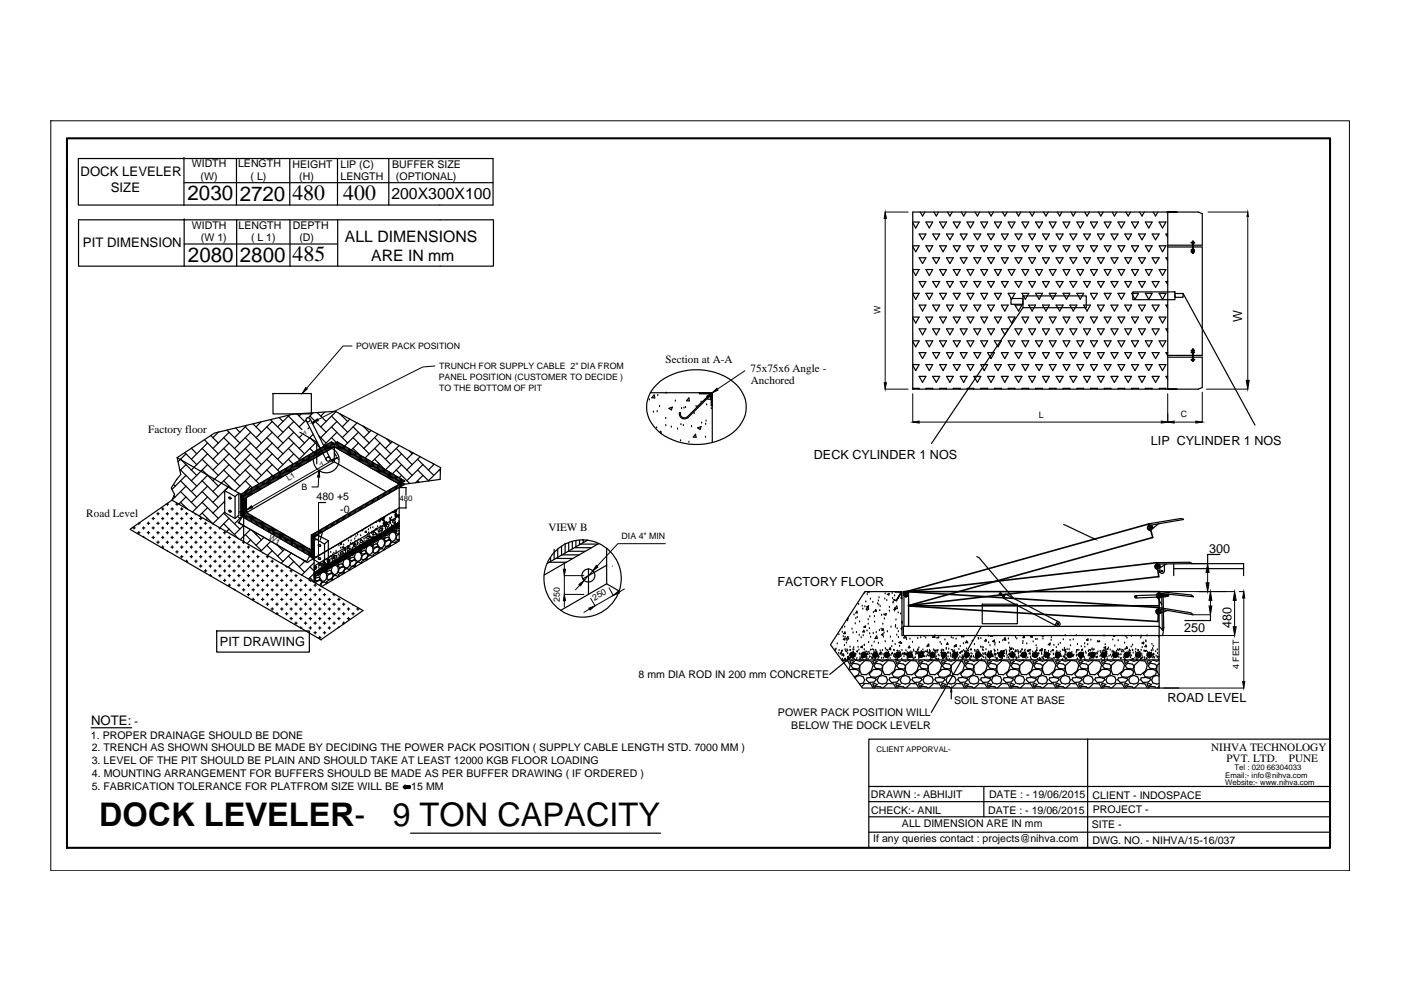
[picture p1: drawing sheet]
<svg xmlns="http://www.w3.org/2000/svg" width="297mm" height="210mm" viewBox="0 0 297 210" stroke-linecap="round" stroke-linejoin="round" font-family="sans-serif">
<defs><g id="words">
<g font-size="6.9">
<text x="21" y="175.2">DOCK LEVELER-</text>
<text x="83.2" y="175.2">9 TON CAPACITY</text>
</g>
<g font-size="4.6">
<text x="62" y="42.4">480</text>
<text x="72.8" y="42.4">400</text>
<text x="62" y="55.4">485</text>
</g>
<g font-size="4.4">
<text x="39.8" y="42.5">2030</text>
<text x="50.8" y="42.5">2720</text>
<text x="39.8" y="55.5">2080</text>
<text x="50.9" y="55.5">2800</text>
</g>
<g font-size="3.3">
<text x="83" y="42.2">200X300X100</text>
<text x="73.1" y="51.2">ALL DIMENSIONS</text>
<text x="78.7" y="55.3">ARE IN mm</text>
</g>
<g font-size="2.8">
<text x="17.1" y="37.4">DOCK LEVELER</text>
<text x="23.5" y="40.8">SIZE</text>
<text x="17.6" y="52.4">PIT DIMENSION</text>
<text x="19.3" y="153.7">NOTE:</text>
</g>
<g font-size="2.7">
<text x="263.4" y="68.2" transform="rotate(-90 263.4 68.2)">W</text>
<text x="244" y="94.3">LIP CYLINDER 1 NOS</text>
<text x="172.6" y="97.2">DECK CYLINDER 1 NOS</text>
<text x="256.3" y="117.3">300</text>
<text x="164.8" y="124.2">FACTORY FLOOR</text>
<text x="46.6" y="136.9">PIT DRAWING</text>
<text x="251.1" y="134">250</text>
<text x="261.1" y="133.2" transform="rotate(-90 261.1 133.2)">480</text>
<text x="247.5" y="148.8">ROAD LEVEL</text>
</g>
<g font-size="2.4">
<text x="141.1" y="77">Section at A-A</text>
<text x="159.1" y="78.8">75x75x6 Angle -</text>
<text x="159.2" y="81.5">Anchored</text>
<text x="31.4" y="91.9">Factory floor</text>
<text x="18.3" y="109.6">Road Level</text>
<text x="116.3" y="112.5">VIEW B</text>
<text x="256.8" y="159.1">NIHVA TECHNOLOGY</text>
<text x="260" y="161.6">PVT. LTD.</text>
<text x="273.3" y="161.6">PUNE</text>
</g>
<g font-size="2.2">
<text x="40.7" y="35.5">WIDTH</text>
<text x="50.5" y="35.5">LENGTH</text>
<text x="62" y="35.5">HEIGHT</text>
<text x="72.2" y="35.6">LIP (C)</text>
<text x="83.2" y="35.5">BUFFER SIZE</text>
<text x="42.5" y="38.2">(W)</text>
<text x="53.1" y="38.2">( L)</text>
<text x="63.4" y="38.2">(H)</text>
<text x="72.2" y="38.3">LENGTH</text>
<text x="83.9" y="38.2">(OPTIONAL)</text>
<text x="40.7" y="48.5">WIDTH</text>
<text x="42.6" y="51.2">(W 1)</text>
<text x="50.6" y="48.5">LENGTH</text>
<text x="53.2" y="51.2">( L 1)</text>
<text x="62.1" y="48.5">DEPTH</text>
<text x="63.5" y="51.2">(D)</text>
<text x="67.1" y="106">480 +5</text>
<text x="72.1" y="108.7">-0</text>
<text x="135.4" y="143.8">8 mm DIA ROD IN 200 mm CONCRETE</text>
<text x="202.3" y="149.2">SOIL STONE AT BASE</text>
<text x="28.5" y="153.7">-</text>
<text x="164.9" y="151.8">POWER PACK POSITION WILL</text>
<text x="167.8" y="154.6">BELOW THE DOCK LEVELR</text>
<text x="19.3" y="156.6">1. PROPER DRAINAGE SHOULD BE DONE</text>
<text x="19.4" y="159.3">2. TRENCH AS SHOWN SHOULD BE MADE BY DECIDING THE POWER PACK POSITION ( SUPPLY CABLE LENGTH STD. 7000 MM )</text>
<text x="19.4" y="162">3. LEVEL OF THE PIT SHOULD BE PLAIN AND SHOULD TAKE AT LEAST 12000 KGB FLOOR LOADING</text>
<text x="19.4" y="167.5">5. FABRICATION TOLERANCE FOR PLATFROM SIZE WILL BE + 15 MM</text>
<text x="19.5" y="164.7">4. MOUNTING ARRANGEMENT FOR BUFFERS SHOULD BE MADE AS PER BUFFER DRAWING ( IF ORDERED )</text>
<text x="184.6" y="169.2">DRAWN :- ABHIJIT</text>
<text x="184.7" y="172.6">CHECK:- ANIL</text>
<text x="209.5" y="172.6">DATE : - 19/06/2015</text>
<text x="209.7" y="169.3">DATE : - 19/06/2015</text>
<text x="231.7" y="169.4">CLIENT - INDOSPACE</text>
<text x="231.7" y="172.4">PROJECT -</text>
<text x="185.1" y="178.6">If any queries contact : projects@nihva.com</text>
<text x="191.2" y="175.4">ALL DIMENSION ARE IN mm</text>
<text x="231.5" y="175.6">SITE -</text>
<text x="231.6" y="178.9">DWG. NO. - NIHVA/15-16/037</text>
</g>
<g font-size="1.9">
<text x="186.7" y="66.6" transform="rotate(-90 186.7 66.6)">W</text>
<text x="75.5" y="74">POWER PACK POSITION</text>
<text x="93" y="80.6">PANEL POSITION (CUSTOMER TO DECIDE )</text>
<text x="93.1" y="78.3">TRUNCH FOR SUPPLY CABLE 2&quot; DIA FROM</text>
<text x="93.1" y="82.9">TO THE BOTTOM OF PIT</text>
<text x="220.2" y="88.6">L</text>
<text x="250.4" y="88.5">C</text>
<text x="63.9" y="103.9">B</text>
<text x="131.8" y="114.3">DIA 4&quot; MIN</text>
<text x="118.7" y="127.6" transform="rotate(-90 118.7 127.6)">250</text>
<text x="126" y="127.4" transform="rotate(-30 126 127.4)">250</text>
<text x="262.7" y="141.9" transform="rotate(-90 262.7 141.9)">4 FEET</text>
</g>
<g font-size="1.7">
<text x="61.1" y="102" transform="rotate(-31 61.1 102)">L1</text>
<text x="84.7" y="106.1">480</text>
<text x="56.9" y="114.3" transform="rotate(30 56.9 114.3)">W1</text>
<text x="185.8" y="159.4">CLIENT APPORVAL-</text>
<text x="259.7" y="166.5">Website:- www.nihva.com</text>
<text x="259.8" y="165">Email:- info@nihva.com</text>
<text x="261.7" y="163.3">Tel : 020 66304033</text>
</g>
<g font-size="1.2">
<text x="64.2" y="92">A</text>
<text x="67.7" y="98.6">A</text>
</g>
</g></defs>
<!-- layer: 0 -->
<g fill="none" stroke="#000" stroke-width=".25">
<path d="M14.1 29.3h268v150.5h-268zM14.2 29.3h267.8v150.4h-267.8zM14.3 29.4h267.6v150.3h-267.6zM14.3 34.5v9.9M16.6 33.6h87.9v9.9h-87.9zM39 33.6h.1M39 33.6v9.9M39 38.7h65.5M50.1 33.6v9.9M61.4 33.6v9.9M71.6 33.6v9.9M82.4 33.6v9.9"/>
<path d="M16.7 46.6h87.9v9.8h-87.9zM39 46.6h.1M39 46.6v9.8M39 51.7h32.6M50.2 46.6v9.8M61.5 46.6v9.8M71.6 46.6v9.8M193.5 45h54.1v37.5h-54.1zM193.5 47.1h1.4l-.7 1.2-.7-1.1M193.5 52.1h1.4l-.7 1.3-.7-1.1M193.5 57.2h1.4l-.7 1.2-.7-1.1M194.9 49.6h1.4l-.7 1.2z"/>
<path d="M194.9 54.7h1.4l-.7 1.2zM194.9 59.7h1.4l-.7 1.2zM195.1 45l.5 .8 .5-.8M196.3 47.1h1.5l-.8 1.2zM196.3 52.1h1.5l-.8 1.3zM196.3 57.2h1.5l-.8 1.2zM197.8 49.6h1.4l-.7 1.2zM197.8 54.7h1.4l-.7 1.2zM197.8 59.7h1.4l-.7 1.2zM198 45l.5 .8 .5-.8M199.2 47.1h1.5l-.7 1.2zM199.2 52.1h1.5l-.7 1.3z"/>
<path d="M199.2 57.2h1.5l-.7 1.2zM200.7 49.6h1.4l-.7 1.2zM200.7 54.7h1.4l-.7 1.2zM200.7 59.7h1.4l-.7 1.2zM200.9 45l.5 .8 .5-.8M202.1 47.1h1.5l-.7 1.2zM202.1 52.1h1.5l-.7 1.3zM202.1 57.2h1.5l-.7 1.2zM203.6 49.6h1.4l-.7 1.2zM203.6 54.7h1.4l-.7 1.2zM203.6 59.7h1.4l-.7 1.2zM203.8 45l.5 .8 .5-.8"/>
<path d="M205 47.1h1.5l-.7 1.2zM205 52.1h1.5l-.7 1.3zM205 57.2h1.5l-.7 1.2zM206.5 49.6h1.5l-.8 1.2zM206.5 54.7h1.5l-.8 1.2zM206.5 59.7h1.5l-.8 1.2zM206.7 45l.5 .8 .5-.8M208 47.1h1.4l-.7 1.2zM208 52.1h1.4l-.7 1.3zM208 57.2h1.4l-.7 1.2zM209.4 49.6h1.4l-.7 1.2zM209.4 54.7h1.4l-.7 1.2z"/>
<path d="M209.4 59.7h1.4l-.7 1.2zM209.6 45l.5 .8 .5-.8M210.8 47.1h1.5l-.7 1.2zM210.8 52.1h1.5l-.7 1.3zM210.8 57.2h1.5l-.7 1.2zM212.3 49.6h1.5l-.8 1.2zM212.3 54.7h1.5l-.8 1.2zM212.3 59.7h1.5l-.8 1.2zM212.5 45l.5 .8 .5-.8M213.8 47.1h1.4l-.7 1.2zM213.8 52.1h1.4l-.7 1.3zM213.8 57.2h1.4l-.7 1.2z"/>
<path d="M215.2 49.6h1.5l-.7 1.2zM215.2 54.7h1.5l-.7 1.2zM215.2 59.7h1.5l-.7 1.2zM215.4 45l.6 .8 .4-.8M216.7 47.1h1.4l-.7 1.2zM216.7 52.1h1.4l-.7 1.3zM216.7 57.2h1.4l-.7 1.2zM218.1 49.6h1.5l-.8 1.2zM218.1 54.7h1.5l-.8 1.2zM218.1 59.7h1.5l-.8 1.2zM218.3 45l.5 .8 .5-.8M219.6 47.1h1.4l-.7 1.2z"/>
<path d="M219.6 52.1h1.4l-.7 1.3zM219.6 57.2h1.4l-.7 1.2zM221 49.6h1.5l-.7 1.2zM221 54.7h1.5l-.7 1.2zM221 59.7h1.5l-.7 1.2zM221.2 45l.6 .8 .5-.8M222.5 47.1h1.4l-.7 1.2zM222.5 52.1h1.4l-.7 1.3zM222.5 57.2h1.4l-.7 1.2zM223.9 49.6h1.5l-.7 1.2zM223.9 54.7h1.5l-.7 1.2zM223.9 59.7h1.5l-.7 1.2z"/>
<path d="M224.2 45l.5 .8 .4-.8M225.4 47.1h1.4l-.7 1.2zM225.4 52.1h1.4l-.7 1.3zM225.4 57.2h1.4l-.7 1.2zM226.8 49.6h1.5l-.7 1.2zM226.8 54.7h1.5l-.7 1.2zM226.8 59.7h1.5l-.7 1.2zM227.1 45l.5 .8 .5-.8M228.3 47.1h1.5l-.8 1.2zM228.3 52.1h1.5l-.8 1.3zM228.3 57.2h1.5l-.8 1.2zM229.8 49.6h1.4l-.7 1.2z"/>
<path d="M229.8 54.7h1.4l-.7 1.2zM229.8 59.7h1.4l-.7 1.2zM230 45l.5 .8 .5-.8M231.2 47.1h1.5l-.8 1.2zM231.2 52.1h1.5l-.8 1.3zM231.2 57.2h1.5l-.8 1.2zM232.7 49.6h1.4l-.7 1.2zM232.7 54.7h1.4l-.7 1.2zM232.7 59.7h1.4l-.7 1.2zM232.9 45l.5 .8 .5-.8M234.1 47.1h1.5l-.8 1.2zM234.1 52.1h1.5l-.8 1.3z"/>
<path d="M234.1 57.2h1.5l-.8 1.2zM235.6 49.6h1.4l-.7 1.2zM235.6 54.7h1.4l-.7 1.2zM235.6 59.7h1.4l-.7 1.2zM235.8 45l.5 .8 .5-.8M237 47.1h1.5l-.7 1.2zM237 52.1h1.5l-.7 1.3zM237 57.2h1.5l-.7 1.2zM238.5 49.6h1.4l-.7 1.2zM238.5 54.7h1.4l-.7 1.2zM238.5 59.7h1.4l-.7 1.2zM238.7 45l.5 .8 .5-.8"/>
<path d="M239.9 47.1h1.5l-.8 1.2zM239.9 52.1h1.5l-.8 1.3zM239.9 57.2h1.5l-.8 1.2zM241.4 49.6h1.4l-.7 1.2zM241.4 54.7h1.4l-.7 1.2zM241.4 59.7h1.4l-.7 1.2zM241.6 45l.5 .8 .5-.8M242.8 47.1h1.5l-.7 1.2zM242.8 52.1h1.5l-.7 1.3zM242.8 57.2h1.5l-.7 1.2zM244.3 49.6h1.5l-.8 1.2zM244.3 54.7h1.5l-.8 1.2z"/>
<path d="M244.3 59.7h1.5l-.8 1.2zM244.5 45l.5 .8 .5-.8M245.8 47.1h1.4l-.7 1.2zM245.8 52.1h1.4l-.7 1.3zM245.8 57.2h1.4l-.7 1.2zM247.4 45l.2 .3M247.6 59.7h-.4l.4 .6M247.6 54.7h-.4l.4 .6M247.6 49.6h-.4l.4 .7M247.6 52.4h7.3v23h-7.3M249.5 45h-1.9h6.5l.8 .3v6.7h-7.3M252.6 53h.7v.1h-.7z"/>
<path d="M252.6 53.3h.7v.2h-.7zM252.6 51.4h.7v.1h-.7zM252.8 51.1h.2v2.6h-.2zM193.5 62.2h1.4l-.7 1.3-.7-1.1M193.5 67.2h1.4l-.7 1.3-.7-1.1M193.5 72.3h1.4l-.7 1.2-.7-1.1M193.5 77.3h1.4l-.7 1.3-.7-1.1M194.9 64.7h1.4l-.7 1.3zM194.9 69.7h1.4l-.7 1.3zM194.9 74.8h1.4l-.7 1.2zM194.9 79.8h1.4l-.7 1.3zM196.3 62.2h1.5l-.8 1.3z"/>
<path d="M196.3 67.2h1.5l-.8 1.3zM196.3 72.3h1.5l-.8 1.2zM196.3 77.3h1.5l-.8 1.3zM197.8 64.7h1.4l-.7 1.3zM197.8 69.7h1.4l-.7 1.3zM197.8 74.8h1.4l-.7 1.2zM197.8 79.8h1.4l-.7 1.3zM199.2 62.2h1.5l-.7 1.3zM199.2 67.2h1.5l-.7 1.3zM199.2 72.3h1.5l-.7 1.2zM199.2 77.3h1.5l-.7 1.3zM200.7 64.7h1.4l-.7 1.3z"/>
<path d="M200.7 69.7h1.4l-.7 1.3zM200.7 74.8h1.4l-.7 1.2zM200.7 79.8h1.4l-.7 1.3zM202.1 62.2h1.5l-.7 1.3zM202.1 67.2h1.5l-.7 1.3zM202.1 72.3h1.5l-.7 1.2zM202.1 77.3h1.5l-.7 1.3zM203.6 64.7h1.4l-.7 1.3zM203.6 69.7h1.4l-.7 1.3zM203.6 74.8h1.4l-.7 1.2zM203.6 79.8h1.4l-.7 1.3zM205 62.2h1.5l-.7 1.3z"/>
<path d="M205 67.2h1.5l-.7 1.3zM205 72.3h1.5l-.7 1.2zM205 77.3h1.5l-.7 1.3zM206.5 64.7h1.5l-.8 1.3zM206.5 69.7h1.5l-.8 1.3zM206.5 74.8h1.5l-.8 1.2zM206.5 79.8h1.5l-.8 1.3zM208 62.2h1.4l-.7 1.3zM208 67.2h1.4l-.7 1.3zM208 72.3h1.4l-.7 1.2zM208 77.3h1.4l-.7 1.3zM209.4 64.7h1.4l-.7 1.3z"/>
<path d="M209.4 69.7h1.4l-.7 1.3zM209.4 74.8h1.4l-.7 1.2zM209.4 79.8h1.4l-.7 1.3zM210.8 62.2h1.5l-.7 1.3zM210.8 67.2h1.5l-.7 1.3zM210.8 72.3h1.5l-.7 1.2zM210.8 77.3h1.5l-.7 1.3zM212.3 64.7h1.5l-.8 1.3zM212.3 69.7h1.5l-.8 1.3zM212.3 74.8h1.5l-.8 1.2zM212.3 79.8h1.5l-.8 1.3zM213.8 62.2h1.4l-.7 1.3z"/>
<path d="M213.8 67.2h1.4l-.7 1.3zM213.8 72.3h1.4l-.7 1.2zM213.8 77.3h1.4l-.7 1.3zM214.3 63.3h2.6v1.2h-2.6zM215.2 64.7h1.5l-.7 1.3zM215.2 69.7h1.5l-.7 1.3zM215.2 74.8h1.5l-.7 1.2zM215.2 79.8h1.5l-.7 1.3zM216.7 62.2h1.4l-.7 1.3zM216.7 67.2h1.4l-.7 1.3zM216.7 72.3h1.4l-.7 1.2zM216.7 77.3h1.4l-.7 1.3z"/>
<path d="M216.9 62.7h13.4v2.5h-13.4zM216.9 65.2l-19.4 28.8M218.1 64.7h1.5l-.8 1.3zM218.1 69.7h1.5l-.8 1.3zM218.1 74.8h1.5l-.8 1.2zM218.1 79.8h1.5l-.8 1.3zM219.6 62.2h1.4l-.7 1.3zM219.6 67.2h1.4l-.7 1.3zM219.6 72.3h1.4l-.7 1.2zM219.6 77.3h1.4l-.7 1.3zM221 64.7h1.5l-.7 1.3zM221 69.7h1.5l-.7 1.3z"/>
<path d="M221 74.8h1.5l-.7 1.2zM221 79.8h1.5l-.7 1.3zM222.5 62.2h1.4l-.7 1.3zM222.5 67.2h1.4l-.7 1.3zM222.5 72.3h1.4l-.7 1.2zM222.5 77.3h1.4l-.7 1.3zM223.9 64.7h1.5l-.7 1.3zM223.9 69.7h1.5l-.7 1.3zM223.9 74.8h1.5l-.7 1.2zM223.9 79.8h1.5l-.7 1.3zM225.4 62.2h1.4l-.7 1.3zM225.4 67.2h1.4l-.7 1.3z"/>
<path d="M225.4 72.3h1.4l-.7 1.2zM225.4 77.3h1.4l-.7 1.3zM226.8 64.7h1.5l-.7 1.3zM226.8 69.7h1.5l-.7 1.3zM226.8 74.8h1.5l-.7 1.2zM226.8 79.8h1.5l-.7 1.3zM228.3 62.2h1.5l-.8 1.3zM228.3 67.2h1.5l-.8 1.3zM228.3 72.3h1.5l-.8 1.2zM228.3 77.3h1.5l-.8 1.3zM229.8 64.7h1.4l-.7 1.3zM229.8 69.7h1.4l-.7 1.3z"/>
<path d="M229.8 74.8h1.4l-.7 1.2zM229.8 79.8h1.4l-.7 1.3zM231.2 62.2h1.5l-.8 1.3zM231.2 67.2h1.5l-.8 1.3zM231.2 72.3h1.5l-.8 1.2zM231.2 77.3h1.5l-.8 1.3zM232.7 64.7h1.4l-.7 1.3zM232.7 69.7h1.4l-.7 1.3zM232.7 74.8h1.4l-.7 1.2zM232.7 79.8h1.4l-.7 1.3zM234.1 62.2h1.5l-.8 1.3zM234.1 67.2h1.5l-.8 1.3z"/>
<path d="M234.1 72.3h1.5l-.8 1.2zM234.1 77.3h1.5l-.8 1.3zM235.6 64.7h1.4l-.7 1.3zM235.6 69.7h1.4l-.7 1.3zM235.6 74.8h1.4l-.7 1.2zM235.6 79.8h1.4l-.7 1.3zM237 62.2h1.5l-.7 1.3zM237 67.2h1.5l-.7 1.3zM237 72.3h1.5l-.7 1.2zM237 77.3h1.5l-.7 1.3zM238.5 64.7h1.4l-.7 1.3zM238.5 69.7h1.4l-.7 1.3z"/>
<path d="M238.5 74.8h1.4l-.7 1.2zM238.5 79.8h1.4l-.7 1.3zM239.9 67.2h1.5l-.8 1.3zM239.9 62.2h1.5l-.8 1.3zM239.9 72.3h1.5l-.8 1.2zM239.9 77.3h1.5l-.8 1.3zM240.2 61.9h8.9v1.6h-8.9zM241.4 64.7h1.4l-.7 1.3zM241.4 69.7h1.4l-.7 1.3zM241.4 74.8h1.4l-.7 1.2zM241.4 79.8h1.4l-.7 1.3zM242.8 62.2h1.5l-.7 1.3z"/>
<path d="M242.8 67.2h1.5l-.7 1.3zM242.8 72.3h1.5l-.7 1.2zM242.8 77.3h1.5l-.7 1.3zM244.3 64.7h1.5l-.8 1.3zM244.3 69.7h1.5l-.8 1.3zM244.3 74.8h1.5l-.8 1.2zM244.3 79.8h1.5l-.8 1.3zM245.8 62.2h1.4l-.7 1.3zM245.8 67.2h1.4l-.7 1.3zM245.8 72.3h1.4l-.7 1.2zM245.8 77.3h1.4l-.7 1.3zM247.6 75.7h7.3v6.5l-.8 .3h-6.5h1.9"/>
<path d="M247.6 79.8h-.4l.4 .7M247.6 74.8h-.4l.4 .6M247.6 69.7h-.4l.4 .7M247.6 64.7h-.4l.4 .7M249.1 62.2h1.7v.8h-1.7zM250.8 62.2l15.3 27.9M252.6 74.6h.7v.2h-.7zM252.6 74.3h.7v.1h-.7zM252.6 76.2h.7v.1h-.7zM252.8 74h.2v2.6h-.2zM37.6 97l.7 3.6-2 2.9 .7 1.3-.5 1.2 2.9-2.9M37.6 97l7.9-5.2 16.7-4 8.9-.6 22.3 11.9-.1 2.5-7.5 1.1"/>
<path d="M37.6 97l14.1 8.2M38.3 97.4l3.4 3.4M38.3 99.7l3.4 3.4M39.2 96l2.5 2.5M39.4 96.2l-1.7 1.7M39.4 98.5l-1.2 1.3M40.6 95l1.1 1.2M40.7 95l-.1 .1M42.9 99.7l3.4 3.4M42.9 97.4l3.4 3.4M42.9 95.1l3.4 3.4M43.3 93.2l3 3"/>
<path d="M44 93.9l-3.4 3.5M44 96.2l-3.4 3.5M44 98.5l-3.4 3.4M44.7 92.3l1.6 1.6M46.3 91.6v.1M46.3 91.6l-1.2 1.2M47.4 99.7l3.5 3.4M47.4 97.4l3.5 3.4M47.4 95.1l3.5 3.4M47.4 92.8l3.5 3.4M48.1 91.2l2.8 2.7M48.6 91.7l-3.5 3.4"/>
<path d="M48.6 93.9l-3.5 3.5M48.6 96.2l-3.5 3.5M48.6 98.5l-3.5 3.4M50 90.7l.9 1M52 99.7l2.9 2.9M52 97.4l3.4 3.4M52 95.1l3.4 3.4M52 92.8l3.4 3.4M52 90.5l3.4 3.4M52.3 90.2l-2.6 2.6M53.1 91.7l-3.4 3.4M53.1 93.9l-3.4 3.5"/>
<path d="M53.1 96.2l-3.4 3.5M53.1 98.5l-3.4 3.4M53.7 89.9l1.7 1.8M55.3 89.5l-1 1M56.6 99.7l1.2 1.2M56.6 97.4l2.7 2.7-.1 .7M56.6 95.1l3.4 3.4M56.6 92.8l3.4 3.4M56.6 90.5l3.4 3.4M57.3 89l2.7 2.7M57.7 89.4l-3.4 3.4M57.7 91.7l-3.4 3.4"/>
<path d="M57.7 93.9l-3.4 3.5M57.7 96.2l-3.4 3.5M57.7 98.5l-3.4 3.4M57.9 83.4h8.1v4.4h-8.1zM59.2 88.5l.8 .9M59.5 99.9v.7M59.7 99.8v.7h1.2M60 99.7v.6M60.3 99.5v.7M60.5 99.4v.6M60.6 100h1.2M60.8 99.2v.7"/>
<path d="M61 99.1v.6M61.1 99.7h1.2M61.1 97.4l1.1 1M61.1 95.1l2.5 2.4M61.1 92.8l3.5 3.4M61.1 90.5l3.5 3.4M61.1 88.2l2.9 2.9M61.3 98.9v.7M61.4 88l-2.5 2.5M61.5 99.5h1.2M61.5 98.8v.6M61.8 98.6v.7"/>
<path d="M61.9 99.2h1.3M62 98.5v.6M62.3 89.4l-3.4 3.4M62.3 91.7l-3.4 3.4M62.3 93.9l-3.4 3.5M62.3 96.2l-3.4 3.5M62.3 98.3v.7M62.4 98.9h1.2M62.6 98.2v.6M62.8 98v.7h1.3M63 87.8l1.6 1.6M63.1 97.9v.7"/>
<path d="M63.3 98.4h1.2M63.3 97.7v.7M63.6 97.6v.7M63.6 91.7l3.6 2v4.6M63.7 98.2h1.3M63.9 97.4v.7M63.9 87.7l-.5 .5M64 92.2l-.6 .6M64.1 97.3v.7M64.2 97.9h1.2M64.4 97.1v.7M64.6 97v.7h1.2"/>
<path d="M64.9 96.8v.7M64.9 89l-1.5 1.5M65 89.2l4.2 8.3M65.1 97.4h1.2M65.1 96.7v.7M65.4 96.5v.7M65.5 97.2h1.2M65.6 90.6l-.3 .3M65.6 96.4v.7M65.7 95.1l.8 .8M65.7 92.8l2.2 2.2M65.7 88.2l3.4 3.5"/>
<path d="M65.8 88.8l4.2 8.4M65.9 96.2v.7M66 96.9h1.2M66.1 96.1v.7M66.4 87.5l-1 1.1M66.4 92.1l-3 3M66.4 95.9v.7h1.2M66.7 95.8v.7M66.9 89.4l-.6 .5M66.9 93.9l-3.5 3.5M66.9 96.4h1.1M66.9 95.6v.8"/>
<path d="M67.2 95.5v.7M67.2 87.5l1.9 1.9M67.3 96.1h1.2M67.5 95.3v.8M67.6 92.4l1.5 1.5M67.7 95.2v.7M67.7 95.9h1.2M68 95v.8M68.2 95.6h1.2M68.2 94.9v.7M68.5 94.7v.8M68.6 95.4h1.2"/>
<path d="M68.7 94.6v.7M68.8 87.4l-.8 .8M69 94.4v.8M69.1 95.1h1.2M69.2 94.3v.7M69.5 94.1v.8M69.5 94.9h1.2M69.7 94v.7M69.9 94.6h2M70 93.9v.7M70.2 93.7v.7M70.3 92.8l1 1v.5"/>
<path d="M70.3 90.5l3.4 3.4M70.3 88.2l3.4 3.5M70.4 94.3h1M70.5 93.9v.4M70.8 94v.1M70.8 94.1h.2M70.9 97.9l11 6.4M70.9 97.9l-19.2 11.2M70.9 94.1v3.8M70.9 96l.4 .7M71 94v.1M71.2 87.3l-3.2 3.2"/>
<path d="M71.4 89.4l-3.4 3.4M71.4 91.7l-2.8 2.7M71.5 95.1h1.2M71.6 93.7v.7M71.8 93.9v.7M71.9 95.4h1.3M72.1 87.8l1.6 1.6M72.1 94v.7M72.3 94.2v.7h-1.3M72.4 95.6h1.2M72.6 94.3v.7M72.7 88.1l-.1 .1"/>
<path d="M72.8 95.9h1.3M72.8 94.4v.8M73.1 94.6v.7M73.3 96.1h1.2M73.3 94.7v.8M73.6 94.9v.7M73.7 96.4h1.2M73.8 95v.8M74.1 95.2v.7M74.2 88.9l-1.6 1.6M74.4 95.3v.8M74.6 96.9h1.2"/>
<path d="M74.6 95.5v.7M74.9 95.1l1.3 1.3v.7M74.9 92.8l3.4 3.4M74.9 90.5l3.4 3.4M74.9 95.6v.8M75.1 97.2h1.2M75.1 95.8v.7M75.4 95.9v.7h-1.2M75.5 97.4h1.2M75.7 96.1v.7M75.7 89.7l-3.1 3.1M75.9 96.2v.7"/>
<path d="M76 97.7h1.1M76 91.7l-3 2.9M76 93.9l-1.5 1.5M76 96.2l-.1 .1M76.4 97.9h1.2M76.4 96.5v.7M76.7 96.7v.7M76.8 98.2h1.2M76.9 96.8v.7M77 90.3l1.3 1.4M77.2 90.5h-.1M77.2 97v.7"/>
<path d="M77.3 98.4h1.2M77.4 97.1v.7M77.7 97.3v.7M77.7 98.7h1.2M77.9 97.4v.7M78.2 98.9h1.2M78.2 97.6v.7M78.5 97.7v.7M78.6 99.2h1.2M78.7 91.3l-1.6 1.5M78.7 97.9v.7M79 98v.7"/>
<path d="M79.1 99.5h1.2M79.2 98.2v.6M79.4 97.4l2.2 2.1M79.4 95.1l3.5 3.4M79.4 92.8l3.5 3.4M79.5 98.3v.7M79.5 99.7h1.2M79.7 98.5v.6M79.9 100h1.3M80 98.6v.7M80.2 92l-3.1 3.1M80.3 98.1l-.2 .6"/>
<path d="M80.5 98.9v.7M80.6 93.9l-3.2 3.2M80.6 96.2l-1.8 1.7M80.6 98.5l-.3 .3v.6M80.8 99.1v.6M81 99.2v.7M81.3 99.4v.6M81.5 99.5v.7M81.8 99.7v.6M81.9 93l1 .9M82.1 99.8v.7h-1.3M82.3 99.9v.7"/>
<path d="M83.1 93.6l-1.4 1.5M84 99.7l2.9 2.8M84 97.4l3.4 3.4M84 95.1l3.4 3.4M84.6 94.4l-2.9 3M85.1 96.2l-3.4 3.4M85.1 98.5l-1.9 2M86.8 95.6l.6 .6M87.6 96l-1.4 1.4M88.5 99.7l2.4 2.3M88.5 97.4l3.5 3.4M89.1 96.8l-2.9 2.9"/>
<path d="M89.7 98.5l-3.5 3.4M91.7 98.2l.3 .3M92 98.4l-1.2 1.3M93.1 99.7l.3 .2M93.4 99.4l-2.6 2.5M137.7 84.8h.1M137.9 83.3h13.1v10.5M138.5 87.4h.1M138.7 83.7l.1 .7-.6-.1zM139.2 90.7h.1M139.2 81.5a12.9 12.9 0 0 1 16.9 0 6.5 6.5 0 0 1-.8 10.3 13 13 0 0 1-16.1-.7 6.4 6.4 0 0 1 0-9.6zM139.3 87.3h.1"/>
<path d="M139.5 83.9h.1M139.8 86.2h.1M139.9 91.7l.2-.3 .1 .5M141.2 90.3h.1M141.2 88.7h.1M141.2 83.4h.1M141.8 86.6l.8-.3-.3 .6zM142.3 90.6h.1M143.2 85h.1M143.7 91h.1M144.3 93.5h.1M144.3 87.5h-.2a1.08 1.08 0 0 0 .4 1.1 1.08 1.08 0 0 0 1.3 0"/>
<path d="M144.4 90h.1M144.5 86.6h.1M144.9 90.2h.1M145 86.5h.1M145.3 86.4h.1M146.1 93.8h.1M146.1 84.4v.6h-.5zM146.6 90.5h.1M147.2 87.7h.1M147.5 92.1l.1 .6h-.6zM147.6 86.2h.1M147.9 90.7l.7-.3-.2 .7z"/>
<path d="M148.3 83.3v.2h2.5v2.5l.2-.2M148.6 83.3l-.2 .2M148.6 85.3h.1M148.8 89.7h.1M148.9 83.3l-.2 .2M149.3 83.3l-.2 .2M149.6 92.7h.1M149.6 83.3l-.2 .2M149.6 90h.1M149.7 89.3h.1M149.8 85.9h.1M149.9 83.3l-.2 .2"/>
<path d="M150.3 83.3l-.3 .2M150.6 83.9l.1 .8-.8-.1M150.6 83.3l-.3 .2M150.6 83.5l-5 4.9a.87 .87 0 0 1-1 .1 .87 .87 0 0 1-.3-1M150.8 86.7h.1M150.8 83.7l-5 4.9M150.8 86h.2M150.9 83.3l-.2 .2M151 83.5l-.2 .2M151 83.8l-.2 .2M151 84.2l-.2 .2M151 84.5l-.2 .2"/>
<path d="M151 84.8l-.2 .2M151 85.1l-.2 .2M151 85.5l-.2 .2M193.5 82.5h.1M193.5 82.3h1.4l-.2 .2M196.4 82.5l-.1-.2h1.5l-.1 .2M199.3 82.5l-.1-.2h1.5l-.1 .2M202.2 82.5l-.1-.2h1.5l-.1 .2M205.2 82.5l-.2-.2h1.5l-.1 .2M208 82.5v-.2h1.4l-.1 .2M211 82.5l-.2-.2h1.5l-.1 .2M213.9 82.5l-.1-.2h1.4l-.1 .2"/>
<path d="M216.8 82.5l-.1-.2h1.4l-.1 .2M219.7 82.5l-.1-.2h1.4l-.1 .2M222.6 82.5l-.1-.2h1.4l-.1 .2M225.5 82.5l-.1-.2h1.4v.2M228.4 82.5l-.1-.2h1.5l-.2 .2M231.3 82.5l-.1-.2h1.5l-.1 .2M234.2 82.5l-.1-.2h1.5l-.1 .2M237.1 82.5l-.1-.2h1.5l-.1 .2M240 82.5l-.1-.2h1.5l-.1 .2M242.9 82.5l-.1-.2h1.5l-.1 .2M245.8 82.5v-.2h1.4l-.1 .2M27.6 112.2l8.9-6.2 40.5 23.5-9 6.1"/>
<path d="M27.6 112.3l40.5 23.4M28.2 111.9h.5M28.4 111.7v.5M29.2 112.9h.5M29.4 112.7v.5M29.7 111h-.3v.2M30.2 111.9h.5M30.5 111.7v.5M30.5 113.7v.2M30.5 114h.2M31.2 111h.5M31.2 112.9h.5"/>
<path d="M31.5 110.7v.5M31.5 112.7v.5M32.2 109.9h.5M32.2 111.9h.5M32.2 114h.5M32.5 109.7v.5M32.5 111.7v.5M32.5 113.7v.5M33.2 108.9h.6M33.2 111h.6M33.2 112.9h.6M33.2 115h.6"/>
<path d="M33.5 108.7v.5M33.5 110.7v.5M33.5 112.7v.5M33.5 114.7v.5M34.3 107.9h.4M34.3 109.9h.4M34.3 111.9h.4M34.3 114h.4M34.3 116h.4M34.5 107.7v.5M34.5 109.7v.5M34.5 111.7v.5"/>
<path d="M34.5 113.7v.5M34.5 115.7v.5M35.2 106.9h.5M35.2 108.9h.5M35.2 111h.5M35.2 112.9h.5M35.2 115h.5M35.5 106.7v.4M35.5 108.7v.5M35.5 110.7v.5M35.5 112.7v.5M35.5 114.7v.5"/>
<path d="M35.5 116.8h.1M36.3 107.9h.5M36.3 109.9h.5M36.3 111.9h.5M36.3 114h.5M36.3 116h.5M36.5 106.1h.1M36.5 107.7v.5M36.5 109.7v.5M36.5 111.7v.5M36.5 113.7v.5M36.5 115.7v.5"/>
<path d="M36.8 102.7l.3 .4M36.9 105.1l.2 .3M37.3 106.9h.5M37.3 108.9h.5M37.3 111h.5M37.3 112.9h.5M37.3 115h.5M37.3 117h.5M37.5 106.7v.4M37.5 108.7v.5M37.5 110.7v.5M37.5 112.7v.5"/>
<path d="M37.5 114.7v.5M37.5 116.8v.5M38.3 106.5l1.5 1.5M38.3 104.2l3.4 3.5M38.3 101.9l3.4 3.5M38.3 107.9h.5M38.3 109.9h.5M38.3 111.9h.5M38.3 114h.5M38.3 116h.5M38.3 118h.5M38.5 107.7v.5"/>
<path d="M38.5 109.7v.5M38.5 111.7v.5M38.5 113.7v.5M38.5 115.7v.5M38.5 117.8v.5M39.3 108.9h.5M39.3 111h.5M39.3 112.9h.5M39.3 115h.5M39.3 117h.5M39.3 119h.5M39.4 100.8l-2.9 3"/>
<path d="M39.4 105.4l-1.5 1.5M39.4 107.7h-.1M39.6 108.7v.5M39.6 110.7v.5M39.6 112.7v.5M39.6 114.7v.5M39.6 116.8v.5M39.6 118.7v.5M40.3 109.9h.5M40.3 111.9h.5M40.3 114h.5M40.3 116h.5"/>
<path d="M40.3 118h.5M40.6 109.7v.5M40.6 111.7v.5M40.6 113.7v.5M40.6 115.7v.5M40.6 117.8v.5M41.3 108.9h.1M41.3 111h.5M41.3 112.9h.5M41.3 115h.5M41.3 117h.5M41.3 119h.5"/>
<path d="M41.5 109v.2M41.5 110.7v.5M41.5 112.7v.5M41.5 114.7v.5M41.5 116.8v.5M41.5 118.7v.6M42.3 109.9h.5M42.3 111.9h.5M42.3 114h.5M42.3 116h.5M42.3 118h.5M42.6 109.7v.5"/>
<path d="M42.6 111.7v.5M42.6 113.7v.5M42.6 115.7v.5M42.6 117.8v.5M42.6 119.8v.5M42.9 101.9l3.4 3.5M42.9 108.8l2.3 2.3M42.9 106.5l3.4 3.4M42.9 104.2l3.4 3.5M43.3 111h.5M43.3 112.9h.5M43.3 115h.5"/>
<path d="M43.3 117h.5M43.3 119h.5M43.6 110.7v.5M43.6 112.7v.5M43.6 114.7v.5M43.6 116.8v.5M43.6 118.7v.6M44 100.8l-3.4 3.4M44 103.1l-3.4 3.4M44 105.4l-3.2 3.2M44 107.7l-1.8 1.7M44 109.9l-.3 .3"/>
<path d="M44.3 111.9h.5M44.3 114h.5M44.3 116h.5M44.3 118h.5M44.6 111.7v.5M44.6 113.7v.5M44.6 115.7v.5M44.6 117.8v.5M44.6 119.8v.5M45.4 112.9h.5M45.4 115h.5M45.4 117h.5"/>
<path d="M45.4 119h.5M45.6 112.7v.5M45.6 114.7v.5M45.6 116.8v.5M45.6 118.7v.6M46.4 111.9h.2v.3M46.4 114h.5M46.4 116h.5M46.4 118h.5M46.6 113.7v.5M46.6 115.7v.5M46.6 117.8v.5"/>
<path d="M46.6 119.8v.5M47.4 112.9h.5M47.4 115h.5M47.4 117h.5M47.4 119h.5M47.4 101.9l1.9 1.9M47.4 111l3.2 3.3M47.4 108.8l3.5 3.4M47.4 106.5l.2 .2M47.4 104.2l.2 .2M47.6 104v4.7l2.2 1.2 .8-.7v-4.6l-.8 .7M47.6 106.3l-2.5 2.5"/>
<path d="M47.6 108.6l-2.5 2.4M47.6 112.7v.5M47.6 114.7v.5M47.6 116.8v.5M47.6 118.7v.6M48.4 114h.5M48.4 116h.5M48.4 118h.5M48.4 103.3l-.8 .7 2.2 1.3M48.6 100.8l-3.5 3.4M48.6 103.1l-3.5 3.4M48.6 109.9l-2 2"/>
<path d="M48.6 112.2l-.6 .5M48.6 113.7v.5M48.6 115.7v.5M48.6 117.8v.5M48.6 119.8v.5M49.4 115h.5M49.4 117h.5M49.4 119h.5M49.6 114.7v.5M49.6 116.8v.5M49.6 118.7v.6M49.8 105.3v4.6"/>
<path d="M50.4 109.5l.5 .4M50.4 116h.5M50.4 118h.5M50.6 115.7v.5M50.6 117.8v.5M50.6 119.8v.5M50.9 104.7l.8 2.9M51.1 104.8l19.2-11.1 15.5 9-19.2 11.1M51.1 104.8l.5 .4 .1 .6 19.2-11.1 13.7 8v5M51.1 104.9v4.5l15.5 9M51.2 104.9l-.1 .1M51.3 104.7v.2"/>
<path d="M51.3 105l-.2 .2M51.4 115h.5M51.4 117h.5M51.4 119h.5M51.4 105.1l-.3 .3M51.5 109.2l-1.8 1.8M51.5 104.5v.6M51.6 105.2l-.5 .5M51.6 111.4l-1.9 1.9M51.6 105.3l-.5 .6M51.6 105.5l-.5 .6M51.6 105.7l-.5 .6"/>
<path d="M51.7 105.2v10M51.7 116.8v.5M51.7 118.7v.6M51.7 105.2l19.8-11.5 14.3 8.3-19.8 11.5v4.5M51.7 109.1l14.3 8.2-1 1.8-14.4-8.2M51.7 105.6h.4M51.7 105.4h.8M51.7 108.3l-1.1 .3M51.7 109.1l-1.1 1.7M51.7 107.1l.3 .7M51.7 105.1h1.2M51.8 109h.9"/>
<path d="M51.8 104.4v.7M51.8 109.1v.7M51.8 105.8l-.7 .7M52 109.2h1.2M52 104.2v.7M52 101.9l1.5 1.5M52 113.3l3.4 3.5M52 109.3v.6M52.2 104.9h1.2M52.3 107l-1.2 1.2M52.3 107.2l-1.2 1.3M52.3 107.4l-1.2 1.3"/>
<path d="M52.3 107.7l-1.2 1.2M52.3 107.9l-1.2 1.2M52.3 108.1l-1.2 1.2M52.3 108.3l-1.1 1.1M52.3 105.5v3.2l13.7 7.9M52.3 108.7h.1M52.3 105.5l-1.2 1.2M52.3 105.7l-1.2 1.2M52.3 106l-1.2 1.1M52.3 106.2l-1.2 1.2M52.3 106.4l-1.2 1.2M52.3 106.6l-1.2 1.2"/>
<path d="M52.3 106.8l-1.2 1.2M52.3 108.5l-.4 .4M52.3 104.1v.7M52.3 109.4v.7M52.4 116h.5M52.4 118h.5M52.4 109.5h1.2M52.5 103.9v.7M52.5 109.6v.6M52.6 104.6h1.2M52.7 115.7v.5M52.7 117.8v.5"/>
<path d="M52.7 119.8v.5M52.8 103.8v.7M52.8 109.7v.7M52.8 109.7h1.3M53.1 103.6v.8h1.2M53.1 109.9v.6M53.1 112.3l-2.2 2.1M53.1 100.8l-3.3 3.3M53.1 103.1l-1.2 1.2M53.1 114.5l-.7 .8M53.3 110h1.2M53.4 103.5v.7"/>
<path d="M53.4 110v.7M53.4 112.4l2 2.1M53.4 117h.5M53.4 119h.5M53.5 104.1h1.2M53.6 103.3v.8M53.6 110.2v.6M53.7 116.8v.5M53.7 118.7v.6M53.7 110.2h1.3M53.9 103.2v.7M53.9 110.3v.7"/>
<path d="M53.9 103.8h1.3M54.1 103v.8M54.1 110.4v.7M54.2 110.5h1.2M54.4 102.9v.7M54.4 110.6v.7M54.4 103.6h1.2M54.5 118h.4M54.5 113.1l-.2 .2M54.6 102.7v.8M54.7 117.8v.5M54.7 119.8v.5"/>
<path d="M54.9 102.6l-.1 .7h1.3M54.9 110.9v.7M55.1 111h1.2M55.1 102.4v.8M55.1 111v.7M55.3 103h1.2M55.4 102.3v.7M55.4 111.2v.7M55.4 119h.5M55.5 111.3h1.2M55.6 102.2v.7M55.6 111.3v.7"/>
<path d="M55.7 117.2v.1M55.7 118.7v.6M55.7 102.8h1.3M55.9 110.7h-1.3v.7M55.9 102v.7M55.9 111.5v.7M56 113.9l-1.7 1.7M56 111.5h1.2M56.1 101.9v.7M56.1 111.6v.7M56.2 102.5h1.2M56.4 101.7v.7"/>
<path d="M56.4 118h.6M56.6 115.6l3.4 3.4M56.6 102.3h1.2M56.7 101.6v.7M56.7 111.9v.7M56.7 119.8v.5M56.9 112h1.2M56.9 101.4v.7M56.9 112.1v.7M57.1 102h1.2M57.2 101.3v.7M57.2 112.2v.7"/>
<path d="M57.3 112.3h1.2M57.4 114.8l-2.1 2.1M57.4 101.1v.7M57.4 112.4v.7M57.5 119h.5M57.5 101.8h1.2M57.6 111.8h-1.2v.7M57.7 100.8l-.4 .4M57.7 116.8l-1 1v.5M57.7 101v.7M57.7 112.5v.7M57.7 118.7v.6"/>
<path d="M57.8 112.5h1.1M58 100.8v.7h1.2M58 112.6v.8M58.2 100.7v.7M58.4 101.3h1.2M58.5 100.5v.7M58.5 112.9v.8M58.6 113.1h1.2M58.7 100.4v.7M58.7 113.1v.7M58.7 119.8v.5M58.8 115.6l1.2 1.2"/>
<path d="M58.9 115.6h.1M58.9 101h1.1M59 100.2v.7M59 113.2v.8M59.1 113.3h1.2M59.2 113.4v.7M59.3 100.8h1.2M59.4 112.8h-1.2v.7M59.5 113.5v.8M59.5 113.6h1.2M59.7 113.7v.7M60 113.8h1.2"/>
<path d="M60 113.8v.8M60.2 100.2h1.2M60.3 114v.7M60.3 116.5l-1.4 1.4M60.4 114.1h1.2M60.5 114.1v.8M60.8 114.3v.7M60.8 114.3h1.3M61 114.4v.7M61.1 117.9l3.5 3.4M61.3 114.6v.7M61.3 114.6h1.2"/>
<path d="M61.5 114.7v.7M61.7 114.9h1.3M61.8 117.3l-2.2 2.1M61.8 114.9v.7M62 115v.7M62.2 115.1h1.2M62.3 119l-1.2 1.3M62.3 115.2v.7M62.8 115.5v.7M63.3 115.8v.7M63.5 115.9h1.2M63.6 115.9v.7"/>
<path d="M63.9 115.4h-1.3v.6M63.9 116.1v.7M64 116.1h1.2M64.1 116.2v.7M64.2 118.7l.4 .3M64.3 115.6h-1.2v.7M64.4 116.4v.7M64.4 116.4h1.2M64.6 116.5v.7M64.7 119l-1.3 1.2M64.8 116.6h1.2M64.9 116.7v.6"/>
<path d="M65.1 116.8v.7M65.3 116.9h.7M65.4 117v.6M65.6 117.1v.7M65.7 117.9l.9 .9M65.7 117.2h.3M65.8 117.9l-.3 .2M65.9 117.3v.6M66.1 113.5v.1M66.1 113.3v.2M66.2 113.6l-.1 .2M66.4 113.7l-.3 .3"/>
<path d="M66.4 113.2v.5M66.5 113.8l-.5 .5M66.6 113.8l-.5-.3-.1 .6M66.6 114.3l-.6 .6M66.6 117.1l-.6 .6M66.6 119.3l-2.7 2.7M66.6 114.1l-.6 .6 1.5-.4M66.6 113.8v9.7M66.6 113.9l-.6 .6M66.6 114.5l-.6 .6M66.6 114.7l-.6 .7M66.6 114.9l-.6 .7"/>
<path d="M66.6 115.1l-.6 .7M66.6 115.4l-.6 .6M66.6 115.6l-.6 .6M66.6 115.8l-.6 .6M66.6 116l-.6 .6M66.6 116.2l-.6 .6M66.6 116.5l-.6 .6M66.6 116.7l-.6 .6M66.6 116.9l-.6 .6M66.6 117.3l-.6 .6M66.6 117.5l-.5 .6M66.6 117.7l-.4 .4"/>
<path d="M66.6 117.9l-.2 .3M66.6 118.2l-.1 .1M66.7 113v.7M66.9 112.9v.7M67.2 112.7v.8M67.3 113.5l2.3 1.1M67.4 113.3l-.8 .7 2.2 1.4M67.5 112.6v.7M67.5 106.6h1.6M67.6 119.9h.1M67.7 119.9h.1M67.7 119.8h.1"/>
<path d="M67.7 112.4v.8M67.9 119.5h.1M68 115.7h.1M68 118.5h.1M68 112.3v.7M68 120h.1M68.2 112.1v.8M68.4 112.8l-.5 1.7M68.5 112v.7M68.5 119.5h.1M68.6 119.3h.1M68.6 118.8l.2 .1-.2 .1z"/>
<path d="M68.7 120h.1M68.7 111.8v.8M68.8 119h.1M68.8 115.4v4.6M68.8 119.9h.1M69 111.7v.7M69 119.5h.1M69.1 119.6h.1M69.1 118.7h.1M69.2 111.5v.8M69.3 119.9h.1M69.4 118.7h.1"/>
<path d="M69.4 118.8h.1M69.4 119v.1M69.5 111.4v.7M69.5 119.8h.1M69.6 119.3l.1 .1-.2 .1zM69.6 114.6v4.7l-.8 .7-2.2-1.3M69.6 114.6l-.8 .8M69.7 119.8h.1M69.7 119.3h.1M69.7 119.7h.1M69.7 119.6h.1M69.7 111.3v.7"/>
<path d="M69.8 118.2h.1M69.8 119.6h.1M69.8 120h.1M69.9 119.6h.1M69.9 119.8h.1M70 119.8h.1M70 111.1v.7M70 119.6h.1M70 117.9l-.1 .1M70.1 119.8h.1M70.1 119.6h.1M70.1 117.1h.1"/>
<path d="M70.2 119.9h.1M70.2 118h.1M70.2 119.5h.1M70.2 111v.7M70.2 119.4h.1M70.3 118.1h.1M70.3 119.6h.1M70.4 119.6h.1M70.4 118.4h.1M70.4 119.4h.1M70.5 119h.1M70.5 119.8h.1"/>
<path d="M70.5 118.6h.1M70.5 119.5h.1M70.5 110.8v.7M70.5 117.6h.1M70.6 119.8h.1M70.6 119.2h.1M70.6 118.4l-1 .3M70.7 119.3h.1M70.7 119.4h.1M70.7 119.8h.1M70.7 118l.1 .2h-.2zM70.7 117.6h-.2"/>
<path d="M70.7 118.4h.1M70.8 110.7v.7M70.8 117.3h.1M70.8 119.5h.1M70.8 119.2h.1M70.8 119.1h.1M70.8 119v.1M70.9 119.5h.1M70.9 119.2h.1M70.9 119.3h.1M70.9 119.6h.1M70.9 118.7l-.1 .2z"/>
<path d="M70.9 118.4h.1M70.9 119.7h.1M71 119.1h.1M71 110.5v.7M71.1 119.3h.1M71.2 119h.1M71.3 116.9h.1M71.3 117.3h.1M71.3 119h.1M71.3 119.4h.1M71.3 118.8h.1M71.3 119.3h.1"/>
<path d="M71.3 118.9h.1M71.3 110.4v.7M71.3 118h.1M71.4 117.9h.1M71.4 118.3h.1M71.4 119.1h.1M71.5 118.7h.1M71.5 119.5h.3l-.2 .4-.3-.2zM71.6 119.3h.1M71.6 118.8h.1M71.6 110.2v.7M71.6 118.7h.1"/>
<path d="M71.6 118.6h.1M71.6 119h.1M71.6 119.2h.1M71.7 118.9h.1M71.7 117.6h.1M71.7 118.5h.1M71.8 119h.1M71.8 118.8h.1M71.8 119.8l.9-.2v.5l-.6 .2-.4-.2zM71.8 110.1v.7M71.9 118.5h.1M71.9 115.7h.1"/>
<path d="M71.9 118.7h.1M71.9 119.3h.1M71.9 118h.1M71.9 119h.1M71.9 118.6h.1M72 118.4h.1M72 118.7h.1M72 119h.1M72.1 119h.1M72.1 109.9v.7M72.1 118.5h.1M72.1 118.6h.1"/>
<path d="M72.1 117.6l-.1 .2zM72.2 117.3h.1M72.2 118.1h.1M72.2 115.5h.1M72.2 116.2h.1M72.2 118.8h.1M72.2 118.9h.1M72.3 117.5h.1M72.3 118.5h.1M72.3 118.4h.1M72.3 109.8v.7M72.4 115.1v.3h-.2z"/>
<path d="M72.4 118.4h.1M72.4 118.8h.1M72.4 118.6h.1M72.4 118.3h.1M72.5 117.9h.1M72.5 118.7h.1M72.5 118.3h.1M72.5 116l.3-.1-.1 .3zM72.6 118.5h.1M72.6 109.6v.7M72.7 117.8h.1M72.7 118.2h.1"/>
<path d="M72.7 118.7l-.3 .4-.5 .2M72.7 116.8h.1M72.7 118.1h.1M72.7 117.3v.1M72.8 118h.1M72.8 117.5h.1M72.8 109.5v.7M72.9 115.6h.1M72.9 118.4h.1M72.9 118h.1M72.9 118.3h.1M72.9 118.2h.1"/>
<path d="M73 116.7h.1M73 118.2h.1M73.1 117.5h.1M73.1 117.8h.1M73.1 118h.1M73.1 117.9h.1M73.1 109.3v.7M73.1 116.2h-.1M73.2 116.5h.1M73.2 116.3l.1-.1v.2zM73.2 116.8h.1M73.2 118h.1"/>
<path d="M73.3 117.3h.1M73.3 117h.1M73.3 118.1h.1M73.3 118.2h.1M73.3 117.7h.1M73.3 109.2v.7M73.4 117.5h.1M73.4 117.9h.1M73.5 117.8h.1M73.5 118.1h.1M73.5 118v.1M73.5 117.5h.1"/>
<path d="M73.6 117.3h.1M73.6 109.1v.6M73.7 118h.1M73.7 117h.1M73.7 117.7h.1M73.7 117.3h.1M73.7 117.9h.1M73.8 116.1h.1M73.8 117.3h.1M73.8 116h.1M73.8 117h.1M73.8 117.6h.1"/>
<path d="M73.8 117.2h.1M73.8 108.9v.7M73.8 115.7h.1M73.9 114.7h.1M73.9 117.5h.1M73.9 117.6h.1M73.9 117.2h.1M74 117.7h.1M74 117.1h.1M74 118.5l.3-.4-.5 .2 .2 .2M74.1 117.6h.1M74.1 118.7l.1 .8-.3 .7-.5 .2-.5-.3-.2-.6"/>
<path d="M74.1 118.7l-.6-.3-.6 .3-.2 .9M74.1 117.8h.1M74.1 117.4h.1M74.1 108.8v.6M74.1 116.6h.1M74.1 116h.1M74.1 117.1h.1M74.2 117.3h.1M74.2 117.4h.1M74.3 116.5h.1M74.3 115.2h.1M74.4 117.5h.1"/>
<path d="M74.4 119.2l.6-.4h.5v.5l-.3 .5-.7 .3-.3-.2zM74.4 108.6v.7M74.4 113.9h.1M74.4 115.4h.1M74.4 117h.1M74.4 116.9v.1M74.4 114.7h.1M74.4 117.3h.1M74.4 116.9h.1M74.5 117.5h.1M74.5 117.4v.1M74.5 117.6h.1"/>
<path d="M74.5 117.1h.1M74.6 117h.1M74.6 117.2h.1M74.6 108.5v.6M74.6 116.8h.1M74.6 115.4h.1M74.6 117.4h.1M74.7 116.6h.1M74.7 117.2h.1M74.7 117h.1M74.7 117.4h.1M74.7 116.3l-.1 .2z"/>
<path d="M74.7 116.2h.1M74.8 115.3h.1M74.8 116.5h.1M74.8 116.8h.1M74.8 118.2l-.5 .2-.2 .3 .4 .2 .7-.3-.1-.4h-.3M74.8 117.1h.1M74.8 116.5l-.1-.1v.2M74.9 116.8h.1M74.9 108.3v.7M74.9 117.2h.1M74.9 116h.1M75 117h.1"/>
<path d="M74.9 117h.1M75 115.2h.1M75 117.2h.1M75.1 117.1h.1M75.1 116.5h.1M75.1 108.2v.6M75.2 115.9h.1M75.2 116.5h.1M75.2 117.3l-.4 .4-.5 .1M75.2 115.1v.1h-.1zM75.2 114.3h.1M75.2 115h.1"/>
<path d="M75.2 116h.1M75.2 116.7h.1M75.2 116.6h.1M75.3 116.7h.1M75.3 116.3h.1M75.3 116.9h.1M75.3 116.5h.1M75.4 116.8h.1M75.4 108v.7M75.4 116.4h.1M75.5 113.8h.1M75.5 114.8h.1"/>
<path d="M75.5 117h.1M75.5 116.8h.1M75.5 116.4h.1M75.5 116.2h.1M75.5 116.9v.1M75.7 116.5h.1M75.7 107.9v.6M75.7 116.2h.1M75.7 116h.1M75.7 116.6h.1M75.7 115.4h.1M75.7 115l.1-.1 .1 .2z"/>
<path d="M75.8 115.4h.1M75.8 116.7h.1M75.8 116.5h.1M75.8 113.4h.1M75.9 116.2h.1M75.9 116.1h.1M75.9 107.7v.7M76 114.5h.1M76 116.8l-.3 .2M76 117l-.6 .3-.3 .9 .3 .5 .4 .3 .6-.3M76 116.2h.1M76 117l.5 .3 .2 .7-.3 .8"/>
<path d="M76 116.5h.1M76 116.3h.1M76.1 116h.1M76.1 116.6h.1M76.1 116.5h.1M76.1 116.2h.1M76.1 115.9h.1M76.2 115.4h.1M76.2 116.4h.1M76.2 116.2h.1M76.2 107.6v.6M76.2 116h.1"/>
<path d="M76.3 116.5h.1M76.3 116h.1M76.3 116.1h.1M76.3 115.8h.1M76.4 116.8l.3-.1-.2 .4-.2-.2zM76.4 107.4v.7M76.5 113.6h.1M76.5 116.2h.1M76.5 115.7h.1M76.5 115.9h.1M76.5 114.5l-.1 .1M76.5 114.5h.1"/>
<path d="M76.5 115.6h.1M76.5 116.3h.1M76.5 116h.1M76.5 119.4v.1M76.5 119.4l-.3-.2-.5 .1-.3 .3v.4M76.6 116.2h.1M76.6 115.9h.1M76.6 115.7h.1M76.7 115.7h.1M76.7 107.3v.7M76.7 116.9l.5-.2 .3 .1 .1 .4-.6 .3-.4-.2zM76.7 115.8h.1"/>
<path d="M76.8 116h.1M76.8 117.8l.6-.4h.5l.1 .4-.4 .6-.6 .3-.4-.2zM76.8 115.6h.1M76.9 112.3v.2h-.3M76.9 115.6h.1M76.9 116h.1M76.9 107.1v.7M77 115.4h.1M77 116h.1M77.1 115.6h.1M77.1 115.9h.1M77.1 114.9h.1"/>
<path d="M77.1 115.7h.1M77.1 115.5h.1M77.2 114.3h.1M77.2 107v.7M77.2 115.9h.1M77.2 115.4h.1M77.2 115.5h.1M77.3 115.3h.1M77.3 115.2h.1M77.3 115.8h.1M77.3 115.7h.1M77.3 115.1h-.1"/>
<path d="M77.4 115.3h.1M77.4 114.8h.1M77.4 112.8l.2-.2 .1 .3zM77.4 114.1h.1M77.4 115.4h.1M77.4 106.8v.7M77.5 115.3h.1M77.6 115.7h.1M77.6 115.1h.1M77.6 115.9l-.3 .4-.6 .1M77.7 115.7h.1M77.7 115.6h.1"/>
<path d="M77.7 115.4h.1M77.7 118.8v-.2l-.6 .1-.5 .4 .2 .2M77.7 106.7v.7M77.7 114.7h.1M77.7 115h.1M77.8 115.2h.1M77.8 115.1h.1M77.9 113.4h.1M77.9 115.4h.1M77.9 115.3h.1M77.9 114.9h.1M77.9 106.5v.7"/>
<path d="M77.9 114.8h.1M78 114.9h.1M78 115.1h.1M78.1 115.4h.1M78.1 114.5h.1M78.1 112.3h.1M78.1 114.9h.1M78.1 115.1h.1M78.2 113h.1M78.2 114.7h.1M78.2 115h.1M78.2 106.4v.7"/>
<path d="M78.2 113.5h.1M78.2 115.1h.1M78.3 115h.1M78.3 114h.1M78.4 114.8h.1M78.4 114.6h.1M78.4 114.7h.1M78.4 113.6l.1 .1h-.2zM78.5 115.2h.1M78.5 106.2v.7M78.5 115.1h.1M78.5 112h.1"/>
<path d="M78.5 114.9h.1M78.5 114.8h.1M78.6 114h.1M78.6 114.8h.1M78.7 115.2h.1M78.7 115h.1M78.7 115.2l-.6 .4M78.7 114.6h.1M78.7 106.1v.7M78.8 114h.1M78.8 114.4h.1M78.8 114.6h.1"/>
<path d="M78.8 114.3h-.1M78.8 113.1h.1M78.8 115.3h.4l-.3 .4-.2-.2zM78.8 114.8h.1M78.8 112.9h.1M78.8 115h.1M78.9 114.6h.1M78.9 114.9h.1M79 114.6h.1M79 114.5h.1M79 118l-.4-.2-.4 .1-.4 .3 .1 .5M79 105.9v.7"/>
<path d="M79 114.9h.1M79 114.3h.1M79.1 111.9h.1M79.1 114h.1M79.1 112.8h.1M79.1 114.1h.1M79.1 116.6l-.1-.7-.6-.3-.6 .3-.3 .9 .3 .5 .5 .3 .5-.3 .3-.7M79.1 113.2l.1 .1-.1 .1zM79.1 113.7h.1M79.1 114.3h.1M79.2 115.5l.8-.1 .1 .4-.7 .3-.3-.2zM79.2 112.8h.1"/>
<path d="M79.2 114.4h.1M79.2 114.8h.1M79.2 105.8v.7M79.3 114.6h.1M79.3 114.3h.1M79.3 114.5h.1M79.3 114.1h.1M79.3 114.5v.1M79.5 114.4h.1M79.5 105.6v.7M79.5 114.1h.1M79.5 114h.1"/>
<path d="M79.6 114.1h.1M79.6 114.3h.1M79.6 114h.1M79.6 112.3h.1M79.6 112.3l-.1 .1M79.7 114.3h.1M79.7 114.2h.1M79.7 105.5v.7M79.8 113.3h.1M79.8 113.8h.1M79.8 110.8h.1M79.8 112.3h.1"/>
<path d="M79.8 112.4h.1M79.9 112.2h.1M79.9 113.4h.1M79.9 114h.1M79.9 113.9h.1M79.9 114.3h.1M80 113.5h.1M80 114.3h.1M80 113.6h.1M80 114.1h.1M80 114.4l.1 .2-.4 .3h-.6M80 105.3v.7"/>
<path d="M80 113.7h.1M80.1 111.7h.1M80.1 114h.1M80.2 112.5h.1M80.2 113.9h.1M80.2 113.5h.1M80.2 117.3l-.1-.1-.6 .1-.4 .3 .1 .3M80.2 113.6h.1M80.2 112.8h.1M80.3 113.7h.1M80.3 114.1h.1M80.3 114.5l.6-.3 .5 .3 .1 .7-.2 .8-.6 .2-.4-.3-.3-.6z"/>
<path d="M80.3 117.2h.1M80.3 105.2v.7M80.3 113.4h.1M80.3 113.8h.1M80.3 110.5l.3-.1-.1 .2zM80.4 114h.1M80.4 113.6h.1M80.4 116.4l-.3 .6-.7 .3-.3-.2 .2-.8 .6-.3h.4l.1 .4M80.4 100.2h1.2M80.4 112.6l.1 .1-.1 .1zM80.4 113.7h.1M80.5 113.7h.1"/>
<path d="M80.5 114.1l.1 .1M80.5 114h.1M80.5 113.6h.1M80.5 113.4h.1M80.5 105.1v.6M80.6 113.7h.1M80.6 111.7h.1M80.7 113.5h.1M80.7 113.6h.1M80.7 110.3h.1M80.7 110.2h.1M80.7 113.7h.1"/>
<path d="M80.8 111.8h.1M80.8 113.8h.1M80.8 110.1h.1M80.8 104.9v.7M80.8 110.1v.1M80.8 112.6h.1M80.8 113.3h.1M80.9 113.6h.1M80.9 113.1h.1M80.9 113.8h.1M80.9 113.7v.1M81 113.7h.1"/>
<path d="M81 113.3h.1M81 110.1h.2M81 112.4h.1M81 112.1h.1M81 113.4h.1M81 104.8v.7M81 113.1h.1M81 110.1l-.1 .1M81.1 110.4h.1M81.1 111.7h.1M81.1 113.5h.1M81.1 113.4h.1"/>
<path d="M81.1 113.2h-.1M81.1 113.2h.1M81.1 110.2h.1M81.1 113.6h.1M81.1 113.7l-.5 .5M81.2 112.2h.1M81.3 113.4h.1M81.2 113h.1M81.2 110.2l.3 .6M81.3 113.9l.3-.1-.2 .5-.3-.2zM81.3 109.8l.2-.1-.7 .4M81.3 111h.1"/>
<path d="M81.3 100.8h1.2M81.3 104.6v.7M81.3 111v.1M81.3 113.3h.1M81.3 113.1h.1M81.3 110.1l.4 .6M81.3 111.1v.1M81.4 109.9l-.1 .2M81.4 112.9h.1M81.4 116.6l-.3-.3-.5 .1-.3 .4v.4M81.4 113.2h.1M81.5 113.3h.1"/>
<path d="M81.5 113.1h.1M81.5 110.8l-.2 .2M81.5 109.8h.1M81.5 111.4l.1 .1-.2 .1zM81.5 109.7v.1M81.5 109.9h-.1M81.5 112.7h.1M81.5 104.5v.7M81.5 112.6v.1M81.6 112.8h.1M81.6 114.1l.8-.1 .1 .4-.6 .3-.4-.2zM81.6 113.2h.1"/>
<path d="M81.7 113.2h.1M81.6 110.7h.2M81.7 112.8h.1M81.7 114.9l.6-.3h.5l.1 .4-.4 .6-.6 .3-.4-.2zM81.7 111.4h.1M81.7 111.9h.1M81.7 101h1.2M81.7 112v.1zM81.8 113h.1M81.8 112.6h.1M81.8 111.7h.1M81.8 112.9h.1"/>
<path d="M81.8 113.1h.1M81.8 112.8h.1M81.8 104.3v.7M81.8 113.2h.1M81.9 111.5h.1M81.9 110.9h.1M81.9 112.9h.1M81.9 112.5h.1M82 112.6h.1M82 110.7l-.2 .1M82 111h.1M82 112.9h.1"/>
<path d="M82.1 113.1h.1M82.1 104.2v.7M82.1 110.7l-.8 .5M82.1 112.8h.1M82.1 112.6v.1M82.1 112.3h.1M82.1 112.7h.1M82.2 112.1h.1M82.2 112.5h.1M82.2 110.9l-.1 .1zM82.2 101.3h1.2M82.2 112.7h.1"/>
<path d="M82.2 112.9h.1M82.3 112.3h.1M82.3 104v.7M82.4 112.8h.1M82.4 112.6h.1M82.5 112.9v.2l-.3 .4-.5 .1-.2-.1M82.5 112.1h.1M82.5 112.8h.1M82.6 112.1h.1M82.6 112.4h.1M82.6 112.8h.1M82.6 112.2h.1"/>
<path d="M82.6 100.1v.7M82.6 103.9v.7M82.6 112.6h.1M82.6 115.9l-.1-.1-.5 .1-.5 .3 .1 .3M82.6 110.3l.3-.2v.2zM82.6 109.9h.1M82.6 111.1h.1M82.6 112.3h.1M82.6 112.7h.1M82.7 110.8h.1M82.7 110.9h.1M82.7 112.6h.1"/>
<path d="M82.7 114.4l.5 .4M82.7 114.4l-.3-.5 .3-.8 .6-.3 .5 .3 .2 .7-.3 .7-.5 .3M82.7 112.3h.1M82.7 110.2h.1M82.7 115.8h.1M82.8 110.1h.1M82.8 112.6h.1M82.8 112.3h.1M82.8 111h.1M82.8 100.2v.7M82.8 103.7v.7M82.9 111.9h.1"/>
<path d="M82.9 112.5h.1M82.9 112.3h.1M83 112.4h.1M83 112.1h.1M83 111.8h.1M83 109.8h.1M83 111.4h.1M83 111.4v.1zM83.1 101.8h1.2M83.1 100.4v.7M83.1 103.6v.7M83.1 112.1h.1"/>
<path d="M83.2 111.6h.1M83.2 112.4h.1M83.2 112.1l-.1 .1zM83.2 110.6h.1M83.2 112.3h.1M83.3 111.7h.1M83.3 112h.1M83.3 108.7h.1M83.3 100.5v.7M83.3 103.4v.7M83.3 108.6h.1M83.4 112.1h.1"/>
<path d="M83.4 111.8h.1M83.5 111.8h.1M83.5 102h1.2M83.5 110.2h.1M83.5 112.2h.1M83.5 112h.1M83.5 111.6h.1M83.6 108.6h.1M83.6 112h.1M83.6 100.7v.7M83.6 103.3v.7M83.6 112.3l-.7 .4"/>
<path d="M83.6 112.6l.4-.2-.2 .5-.2-.2M83.6 108.6l-.1 .1M83.6 111l-.1 .1zM83.6 111.6h.1M83.7 111.5h.1M83.7 111.8h.1M83.7 111.7h.1M83.7 109.2l.3-.1-.1 .2zM83.7 111.8v.1M83.7 108.6l.3 .7M83.7 108.3h.1M83.7 112h.1"/>
<path d="M83.8 111.1h.1M83.8 111.5h.1M83.8 108.3l.2-.1-.7 .4M83.8 110.8h.1M83.8 110.2h.1M83.8 109.6h.1M83.8 109.5h.1M83.8 100.8v.7h-1.2M83.8 103.1v.7M83.8 115.2l-.3-.3-.5 .1-.3 .4 .1 .4M83.9 109.5l-.1 .1M83.9 111.3h.1"/>
<path d="M83.9 111.8h.1M83.9 112h.1M84 112.1l.1 .1 .5-.1M84 114.3l.3 .2 .3-.2M84 109.4l-.1 .1M84 109.3v.1M84 108.2v.1M84 108.4h.1M84 111.3h.1M84 108.3l-.2 .2 .4 .7M84 109.4h.1M84 108.2h.1"/>
<path d="M84.1 111.3h.1M84.1 108.3h.1M84.1 101v.7M84.1 103v.7M84.1 111.8h.1M84.2 111.5h.1M84.2 111.6h.1M84.2 109.2h.1M84.2 111.2h.1M84.3 111.8h.1M84.3 109.6h.1M84.3 111.4h.1"/>
<path d="M84.3 111h.1M84.3 101.1v.7M84.3 102.8v.7M84.4 102.5h.5M84.4 111.1h.1M84.4 111h.1M84.4 110.9l-.1-.1v.1M84.5 109.2h.1M84.5 109.6h.1M84.5 109.2l-.2 .1M84.5 111.5h.1M84.6 111.6h.1"/>
<path d="M84.6 111.3h.1M84.6 109.2l-.8 .4M84.6 109.9h.1M84.6 110.6h.1M84.6 111.2h.1M84.6 110.8v.9M84.6 112.5l-.6 .2v.4l.3 .1 .3-.1M84.6 114.5l-.6 .3v.3M84.6 107.7v7l-16.4 9.7-.2-.1M84.6 113.2l-.5 .3-.1 .8M84.6 107.7l-19.4 11.5M84.6 112.8v.1"/>
<path d="M84.6 111.7l-18 10.6M84.6 111.6l-18 10.7M84.6 110.8l-18 10.7M84.6 110.7l-18 10.7M84.6 109.3l-18 10.7M84.6 103.4h1.5M84.6 107.7h1.5M84.9 101.4v.7M84.9 102.5v.8M85.1 100.8l-.5 .5v.7M85.1 101.6v.7h-1.1M85.1 102.4v.7"/>
<path d="M85.4 101.7v.5M85.4 102.4v.6M85.7 101.9v.2M85.7 102.6v.2M86.1 103.4v1.5M86.1 106.2v1.5M88.5 101.9l.4 .4M89.7 100.8l-1.6 1.6M116.5 119.2h3.6M116.7 118.2v.8M117.5 116.5v2.1M117.8 118.4h3.6"/>
<path d="M118.3 116.4v1.8M119.1 115.8v1.9M119.1 117.6h3.7M119.8 115.2v2.1M120.5 116.9h3.6M120.6 115.1v1.7M121.3 114.8v1.6M121.8 116.1h3.6M122.1 114.6v1.4M122.9 114.5v1M123.1 115.4h3.7M123.7 114.5v.6"/>
<path d="M124.4 114.5v.1M124.5 114.6l-8.5 4.9M127 115.2l-11.6 6.7M128.6 119.8l-5 2.9M128.6 116.2v7.6M207.1 118l.4 .2 7.4 8.7M225.5 111.2l6.3 3M243.7 111.4l-.1-.3 .2 .3 7.1-1.3-.5-.2-6.8 1.1 .1 .5a.44 .44 0 0 1 .5 .1 .44 .44 0 0 1 .1 .4M245.6 111l-1.4 1.3M245.9 119.6v1.6M246.9 119.6v1.5M247.3 119.6l-1.6 .9"/>
<path d="M248.8 119.5v2.5M252.7 119.5l-.5-.3-6.9 .1v.4l.5 .2v.4M252.7 119.5l-7.3 .1-.1-.3v.3M252.7 119.5h11v2.5M258.7 117.6h-2.7v1.9M42.3 120h.5M43.3 121h.5M43.6 120.8v.5M44.3 120h.5M44.5 122h.3M44.6 121.8v.3M45.4 121h.5"/>
<path d="M45.6 120.8v.5M45.9 133.8h19.7v4.5h-19.7zM46.4 120h.5M46.4 122h.5M46.6 121.8v.5M47.4 121h.5M47.4 123.1h.5M47.6 120.8v.5M47.6 122.8v.5M48.4 120h.5M48.4 122h.5M48.4 124.1h.5"/>
<path d="M48.6 121.8v.5M48.6 123.8v.5M49.4 121h.5M49.4 123.1h.5M49.6 120.8v.5M49.6 122.8v.5M49.6 124.8v.2M49.8 125.1h.1M50.4 120h.5M50.4 122h.5M50.4 124.1h.5M50.6 121.8v.5"/>
<path d="M50.6 123.8v.5M51.4 121h.5M51.4 123.1h.5M51.4 125.1h.5M51.7 120.8v.5M51.7 122.8v.5M51.7 124.8v.5M52.4 120h.5M52.4 122h.5M52.4 124.1h.5M52.4 126.1h.5M52.7 121.8v.5"/>
<path d="M52.7 123.8v.5M52.7 125.8v.5M53.4 121h.5M53.4 123.1h.5M53.4 125.1h.5M53.4 127.1h.5M53.7 120.8v.5M53.7 122.8v.5M53.7 124.8v.5M53.7 126.8v.5M54.5 120h.4M54.5 122h.4"/>
<path d="M54.5 124.1h.4M54.5 126.1h.4M54.7 121.8v.5M54.7 123.8v.5M54.7 125.8v.5M54.7 127.8v.1M55.4 121h.5M55.4 123.1h.5M55.4 125.1h.5M55.4 127.1h.5M55.7 120.8v.5M55.7 122.8v.5"/>
<path d="M55.7 124.8v.5M55.7 126.8v.5M56.4 120h.6M56.4 122h.6M56.4 124.1h.6M56.4 126.1h.6M56.4 128.1h.6M56.7 121.8v.5M56.7 123.8v.5M56.7 125.8v.5M56.7 127.8v.6M57.5 121h.5"/>
<path d="M57.5 123.1h.5M57.5 125.1h.5M57.5 127.1h.5M57.5 129.1h.5M57.7 120.8v.5M57.7 122.8v.5M57.7 124.8v.5M57.7 126.8v.5M57.7 128.9v.5M58.5 120h.5M58.5 122h.5M58.5 124.1h.5"/>
<path d="M58.5 126.1h.5M58.5 128.1h.5M58.5 130.1h.5M58.7 121.8v.5M58.7 123.8v.5M58.7 125.8v.5M58.7 127.8v.6M58.7 129.9v.4M59.5 121h.5M59.5 123.1h.5M59.5 125.1h.5M59.5 127.1h.5"/>
<path d="M59.5 129.1h.5M59.7 120.8v.5M59.7 122.8v.5M59.7 124.8v.5M59.7 126.8v.5M59.7 128.9v.5M60.5 120h.1M60.5 122h.5M60.5 124.1h.5M60.5 126.1h.5M60.5 128.1h.5M60.5 130.1h.5"/>
<path d="M60.8 120.1v.2M60.8 121.8v.5M60.8 123.8v.5M60.8 125.8v.5M60.8 127.8v.6M60.8 129.9v.5M61.1 120.2l.3 .3M61.5 121h.5M61.5 123.1h.5M61.5 125.1h.5M61.5 127.1h.5M61.5 129.1h.5"/>
<path d="M61.5 131.1h.5M61.7 120.8v.5M61.7 122.8v.5M61.7 124.8v.5M61.7 126.8v.5M61.7 128.9v.5M61.7 130.9v.5M62.5 122h.5M62.5 124.1h.5M62.5 126.1h.5M62.5 128.1h.5M62.5 130.1h.5"/>
<path d="M62.5 132.1h.5M62.8 121.8v.5M62.8 123.8v.5M62.8 125.8v.5M62.8 127.8v.6M62.8 129.9v.5M62.8 131.9v.5M63.5 123.1h.5M63.5 125.1h.5M63.5 127.1h.5M63.5 129.1h.5M63.5 131.1h.5"/>
<path d="M63.8 133.1h.2M63.8 122.8v.5M63.8 124.8v.5M63.8 126.8v.5M63.8 128.9v.5M63.8 130.9v.5M63.8 132.9v.3M64.5 124.1h.5M64.5 126.1h.5M64.5 128.1h.5M64.5 130.1h.5M64.5 132.1h.5"/>
<path d="M64.8 123.8v.5M64.8 125.8v.5M64.8 127.8v.6M64.8 129.9v.5M64.8 131.9v.5M65.5 123.1h.4M65.5 125.1h.6M65.5 127.1h.6M65.5 129.1h.6M65.5 131.1h.6M65.5 133.1h.6M65.7 120.2l.9 .9"/>
<path d="M65.7 122.5l.9 .9M65.8 123v.3M65.8 124.8v.5M65.8 126.8v.5M65.8 128.9v.5M65.8 130.9v.5M65.8 132.9v.5M66.6 124.1h.5M66.6 126.1h.5M66.6 128.1h.5M66.6 130.1h.5M66.6 132.1h.5"/>
<path d="M66.6 134.2h.5M66.6 122.4l.3-.1-.2 .5-.1-.1M66.6 120.4h.1M66.6 121.9h.1M66.6 122.4h.1M66.6 120.9h.1M66.6 121.6l-1.2 1.2M66.6 122.9l.3 .7M66.6 121.7h.1M66.6 121.8h.1M66.7 120.6h.1M66.7 121.1h.1"/>
<path d="M66.7 121.8h.1M66.8 121.7h.1M66.8 121.8h.1M66.8 123.8v.5M66.8 125.8v.5M66.8 127.8v.6M66.8 129.9v.5M66.8 131.9v.5M66.8 133.9v.5M66.9 121.9h.1M66.9 121.5h.1M66.9 121.8h.1"/>
<path d="M66.9 120.3l-.1 .1zM66.9 120.6h.1M66.9 120.6v.1zM66.9 123.7l.1-.3 .7-.3h.4l.1 .4-.5 .6M66.9 120.2h.1M67 121.6h.1M67.1 120.3h.1M67.1 120.5h.1M67.1 121.4h.1M67.1 121.5h.1M67.2 121.7h.1M67.2 121.6h.1"/>
<path d="M67.2 121.2h.1M67.3 121.2h.1M67.4 121.8h.1M67.4 121.5h.1M67.4 121.4h.1M67.5 121.2h.1M67.5 121.1h.1M67.5 121.3h.1M67.6 120.4h.1M67.6 121.4h.1M67.6 125.1h.4M67.6 127.1h.4"/>
<path d="M67.6 129.1h.4M67.6 131.1h.4M67.6 133.1h.4M67.6 135.2h.4M67.7 120.7h.1M67.7 121.3h.1M67.7 120.9h.1M67.8 121.2h.1M67.8 124.8v.5M67.8 126.8v.5M67.8 128.9v.5M67.8 130.9v.5"/>
<path d="M67.8 132.9v.5M67.8 134.9v.5M67.8 121.7l-.3 .3h-.4M67.8 120.9h.1M67.8 122.9l-.1-.5h-.2l-.6 .2-.1 .4 .4 .1 .6-.2M67.9 121.2h.1M68 121.4h.1M68 121.2h.1M68 121.1h.1M68 120.6h.1M68 121.3h.1M68.1 120.7h.1"/>
<path d="M68.1 121h.1M68.2 121h.1M68.2 120.9h.1M68.2 121.2h.1M68.2 120.6h.1M68.2 120.1h.1M68.2 121.2v.1M68.2 121.2l.1 .1M68.3 120.9h.1M68.3 120.7h.1M68.3 121.1h.1M68.4 121h.1"/>
<path d="M68.5 123.3l-.5-.4-.3-.5 .3-.9 .6-.2 .5 .2 .2 .8-.3 .7-.5 .3M68.5 121h.1M68.5 120.7h.1M68.5 120.4h.1M68.6 120.7h.1M68.6 120.8h.1M68.6 126.1h.5M68.6 128.1h.5M68.6 130.1h.5M68.6 132.1h.5M68.6 134.2h.5M68.6 120.9h.1"/>
<path d="M68.7 120.9h.1M68.8 120.8h.1M68.8 120.7h.1M68.8 125.8v.5M68.8 127.8v.6M68.8 129.9v.5M68.8 131.9v.5M68.8 133.9v.5M68.9 120.4h.1M68.9 120.2h.1M69 120.6h.1M69 121l.4-.1-.3 .4-.2-.1z"/>
<path d="M69.1 120.2h.1M69.1 120.8h.1M69.1 120.6h.1M69.1 120.4h.1M69.2 123.8l-.4-.4-.5 .1-.3 .3 .1 .4M69.2 120.1h.1M69.3 120.4h.1M69.3 120.1h.1M69.3 120.2h.1M69.4 120.4h.1M69.4 121.2l.5-.3 .3 .1 .1 .5-.7 .3-.3-.3zM69.4 120.5h.1"/>
<path d="M69.4 120.7h.1M69.4 122l.7-.4 .4 .1 .1 .4-.3 .5-.6 .3-.4-.1zM69.5 120.1h.1M69.5 120.4h.1M69.6 127.1h.5M69.6 129.1h.5M69.6 131.1h.5M69.6 133.1h.5M69.6 120.4h.1M69.7 120.1h.1M69.7 120.2h.1M69.8 120.4h.1"/>
<path d="M69.8 120.2h.1M69.8 126.8v.5M69.8 128.9v.5M69.8 130.9v.5M69.8 132.9v.5M69.9 120.2h.1M70.1 120.2h.1M70.1 120.1h.1M70.1 120h.1M70.1 120.1v.1M70.2 120.2l-.3 .4-.5 .1M70.3 120h.1"/>
<path d="M70.3 123.1v-.3l-.6 .2-.4 .3 .2 .3M70.5 120.1l.6-.3 .5 .3 .2 .8-.3 .7-.6 .3-.4-.4-.3-.5zM70.5 122.9h.1M70.6 126.1h.5M70.6 128.1h.5M70.6 130.1h.5M70.6 132.1h.5M70.8 125.9v.4M70.8 127.8v.6M70.8 129.9v.5M70.8 131.9v.5M71.6 127.1h.5"/>
<path d="M71.6 129.1h.5M71.6 131.1h.5M71.6 133.1h.1M71.6 122.3l-.3-.3-.5 .1-.3 .3v.5M71.9 126.8v.5M71.9 128.9v.5M71.9 130.9v.5M71.9 132.9v.1M71.9 120.6l.6-.4 .5 .1 .1 .4-.4 .5-.6 .3-.4-.2zM72.6 128.1h.5M72.6 130.1h.5M72.6 132.1h.5"/>
<path d="M72.8 121.6l-.1-.2-.5 .2-.5 .3 .2 .3M72.9 127.8v.6M72.9 129.9v.5M72.9 131.9v.4M73 121.5h.1M73.6 129.1h.5M73.6 131.1h.5M73.9 128.9v.5M73.9 130.9v.5M74.1 120.9l-.4-.3-.4 .1-.4 .3 .1 .5M74.6 130.1h.5M74.9 128.3v.1"/>
<path d="M74.9 129.9v.5M75.2 120.2v-.2l-.6 .1-.4 .4 .2 .2M75.4 120.1h.1M75.6 129.1h.5M75.9 128.9v.5M124.8 120.7v5.3M128.6 123.8l-9.7 5.6M128.6 123.8l2.7 1.5M177.1 137.8h.1M177.1 138h.1M177.3 137.6h.1M177.5 136.5h.1"/>
<path d="M177.8 138.5h.1M177.9 134.6h.1M177.9 137.9h.1M178.2 138.7h.1M178.2 138.5l.1-.1zM178.4 138.2h.1M178.4 138.3h.1M178.4 138.1h.1M178.4 139.9h67.4M178.5 139h.1M178.5 133.1h.1M178.5 137.8l.1 .2h-.2z"/>
<path d="M178.6 134.1h.1M178.6 139.8h.1M178.7 138.6l.1 .2h-.2zM178.8 135h.1M178.8 135.6l.4-.3-.1 .4zM178.8 139.1h.1M178.9 139.1h.1M178.9 127h.1M179 136.9h.1M179.1 133h.1M179.1 134l.2 .3-.4 .1zM179.2 137.8h.1"/>
<path d="M179.2 135.1h.1M179.2 139.6l.1 .1h-.2zM179.3 138.1h.1M179.5 136.4h.1M179.5 138.2h.1M179.6 137.8h.1M179.6 135.8h.1M179.7 139.7h.1M179.7 131.6h.1M179.7 138.6h.1M179.7 138h.1M179.7 131.1v.3l-.2-.1"/>
<path d="M179.8 139.2l.1-.1zM179.8 135l.1 .5h-.5zM179.8 139.4h.1M179.8 139.7h.1M179.9 139.7l-4 3.3M180.2 138.9h.1M180.2 137.2h.1M180.3 137.7l-.1 .1 .1-.1M180.4 139.5h.1M180.6 138.3l-.4 .4M180.7 133.4h.1M180.7 138.3l-.5 .6"/>
<path d="M180.9 137.8h.1M180.9 134.2h.1M180.9 138.2h.1M180.9 138.3l-.7 .7M180.9 139.4l.1 .1-.2 .1zM181 137.3h.1M181 138.4l-.7 .7M181 137.8h.1M181.1 130.4h.1M181.1 138.4l-.8 .8M181.1 139.8h.1M181.1 138.5l-.7 .7"/>
<path d="M181.2 138.6l-.7 .7M181.3 139.2h.1M181.3 138.8h.1l-.1-.2-.7 .8M181.3 138.9l-.5 .5M181.3 138.8l-.6 .6M181.3 132.2h.1M181.4 139.9l.1 .1M181.5 138.7h.1M181.5 131.1h.1M181.5 139.9h.1M181.6 134.1h.1M181.7 139.6h.1"/>
<path d="M181.7 138.1l.1-.1v.2zM181.7 129.6l.1 .3-.3 .1zM181.8 138.2h.1M181.8 130.9h.1M181.8 136h.1M181.9 137.2h.1M182 128.1h.1M182.1 137.8h.1M182.2 134.7h.1M182.2 138.6h.1M182.3 131.9h.1M182.3 139.8h.1"/>
<path d="M182.3 139.4h.1M182.3 138.7h.1M182.5 139.8h.1M182.5 137.2l.4-.2-.1 .3zM182.6 135.2h.1M182.7 139.2v.2h-.1zM182.8 128.5h.1M182.9 139.7h.1M182.9 129.2h.1M183 138.3l-.4 .4M183 134.8h.1M183.1 139.9l-.8 .3-.8-.2"/>
<path d="M183.1 133.6l.2 .4h-.4zM183.1 132.9l.4-.2-.1 .4zM183.2 138.3l-.6 .6M183.2 137.8h.1M183.2 136.8h.1M183.3 136.8h.1M183.3 138.3l-.7 .7M183.3 125.8h.1M183.4 128.7h.1M183.4 138.3h.1M183.4 138.4l-.7 .7M183.5 138.4l-.8 .8"/>
<path d="M183.6 127.6h.1M183.6 138.5l-.8 .8M183.6 139.9h.1M183.6 138.6l-.7 .7M183.6 139.1l-.2 .2M183.7 138.2h.1M183.7 138.8l-.6 .6M183.7 138.7l-.7 .7M183.7 139l-.4 .4M183.8 139.4h.1M183.8 139.7h.1M183.8 128.7l.4-.3-.1 .4z"/>
<path d="M183.8 129.5h.1M183.8 133.8h.1M183.9 126.1h.1M184 138.5v.2h-.2zM184 138.3h.1M184 125.4v.2l.3-.2M184 128.6l.2 .6h-.5zM184.1 139.8h.1M184.1 131.4h.1M184.1 132.3h.1M184.2 136.2h.1M184.2 138.3h.1"/>
<path d="M184.3 133.3h.1M184.4 138.6h.1M184.4 134.4h.1M184.4 130.8h.1M184.4 139.1l-.1 .2zM184.5 127h.1M184.6 137.9h.1M184.6 135.1h.1M184.7 137.7h.1M184.7 138.7h.1M184.8 139.4h.1M184.8 137h.1"/>
<path d="M184.8 139.5l.2-.1zM185.1 137.8h.1M185.1 127.7h.1M185.1 139.5h.1M185.1 134.3h.1M185.2 129.9h.1M185.2 137.7h.1M185.3 138.2h.1M185.3 139.8h.1M185.3 136.1h.1M185.4 130.7h.1M185.4 131.9h.1"/>
<path d="M185.5 138.3l-.4 .4M185.6 138.3l-.5 .6M185.6 139.7h.1M185.7 137.9h.1M185.7 129.2l.1 .4h-.3zM185.7 138.2h.1M185.7 138.3l-.6 .7M185.8 134.1h.1M185.8 138.4l-.7 .7M185.9 134.8l.1 .5-.5 .1zM185.9 138.3h.1M185.9 138.4l-.7 .8"/>
<path d="M186 138.5l-.8 .7M186.1 128h.1M186.1 138.6l-.8 .7M186.1 139.9h.1M186.1 139l.1 .1h-.1M186.1 138.7l-.7 .7M186.1 138.9l-.5 .5M186.1 138.8l-.5 .6M186.2 139.5h.1M186.2 127.4h.1M186.2 136.4h.1M186.2 139.9l.1 .1"/>
<path d="M186.3 140l.8 .2 .8-.2M186.3 128.3h.1M186.4 139.3h.1M186.4 126.7h.1M186.5 133.7h.1M186.5 129.5h.1M186.6 138.4l.1 .3h-.3zM186.6 138h.1M186.6 128.6h.1M186.7 138.4h.1M186.7 138.4l.2-.1-.1 .2zM186.8 138.9h.1"/>
<path d="M186.8 133.4h.1M186.9 134.6l.3-.2v.3zM186.9 139.6h.1M186.9 130.5h.1M187.1 137.9h.1M187.2 132.3h.1M187.2 138.7h.1M187.2 133.3l.1 .3h-.3zM187.3 139.5h.1M187.3 135.1h.1M187.4 134.2h.1M187.4 130.3h.1"/>
<path d="M187.5 131.2h.1M187.5 130.3l.4-.2-.1 .3zM187.6 127h.1M187.7 136.1h.1M187.7 125.9h.1M187.7 137.5h.1M187.8 138.3l-.3 .4M187.9 137.8h.1M187.9 139.9v.1M188 127.3h.1M188.1 138.3l-.6 .6M188.1 133.9h.1"/>
<path d="M188.1 126l.4-.2-.1 .4zM188.1 138.3l-.6 .7M188.2 138h.1M188.2 139.4h.1M188.3 139.8h.1M188.3 138.4l-.7 .7M188.4 138.4l-.8 .8M188.4 138.3h.1M188.4 139.2l-.1 .1M188.4 138.5l-.7 .8M188.5 138.6l-.8 .7M188.5 139.1h.1"/>
<path d="M188.5 138.7l-.7 .7M188.5 139l-.4 .4M188.6 128.8h.1M188.6 129.6h.1M188.6 138.8l-.7 .6M188.7 139.6h.1M188.7 137.3l.2 .4h-.4zM188.8 137.8h.1M188.8 135.1h.1M188.9 139h.1M188.9 133h.1M189.1 137.1h.1"/>
<path d="M189.2 125.8h.1M189.2 138.6h.1M189.2 138.4v.2h-.2zM189.2 126.9h.1M189.2 136h.1M189.3 127.8h.1M189.4 127.7h.1M189.5 127.2l.5 .2zM189.5 137.9h.1M189.5 139.2h.1M189.6 137.9h.1M189.6 139.3h.1"/>
<path d="M189.6 138.6l.1 .2h-.2zM189.7 129.5h.1M189.7 126.3h.1M189.7 138.7h.1M189.8 128.9l.1 .3h-.4zM189.8 136.7h.1M189.8 125.4v.2h1.3M189.8 139.5h.1M189.8 133h.1M189.9 132.6h.1M189.9 139.8l.1-.1zM190 131.4h.1"/>
<path d="M190.1 134.7h.1M190.1 128.5l.2 .5h-.5zM190.2 138l.1-.1v.1zM190.2 133.3h.1M190.3 139.7h.1M190.3 138.3l-.4 .5M190.4 130h.1M190.4 138.3l-.5 .6M190.5 135.2h.1M190.5 133.9h.1M190.6 136.2l.3-.2v.4zM190.6 138.3l-.7 .7"/>
<path d="M190.6 138.1h.1M190.7 138.4l-.7 .7M190.7 137h.1M190.8 138.4l-.8 .8M190.9 138.5l-.8 .8M190.9 138.4h.1M190.9 138.6l-.7 .7M190.9 130.2h.1M190.9 138.7l-.6 .7M191 138.8h.1M191 138.9l-.5 .5M191 138.9l-.6 .5"/>
<path d="M191 139.1h.1M191 126.9h.1M191 125.6l-1 1.7M191.1 140l.9 .2 .8-.2M191.1 139.9v.1M191.1 136.4h.1M191.1 133.5h.1M191.1 125.6l-1.1 1.8 1.1-1.8M191.1 125.6l.1 1.3M191.2 139.7h.1M191.2 137.9h.1M191.2 132h.1"/>
<path d="M191.2 132.2h.1M191.2 133l-.1 .3h.1M191.4 138.5l-.1 .1zM191.5 138.6h.1M191.7 138.7h.1M191.7 139.2h.1M191.7 126.1v-.7v.7M191.7 126l.2 .5h.2M191.7 126.1v6.7M191.7 138.7l.2-.1v.2zM191.8 138.3l.1 .3h-.2zM192 134.7l-.4 .6 .5-.1"/>
<path d="M192 134.7l.1 .6M192 138.9h.1M192.1 138h.1M192.2 138.8h.1M192.2 135.6h.1M192.3 139.6h.1M192.3 138.3h.1M192.5 139.8h.1M192.6 125.4v7.4M192.7 138.3l-.4 .4M192.8 139.9v.1M192.8 137l.1 .3h-.3z"/>
<path d="M192.9 135.5h.1M192.9 138.3l-.6 .6M193 138.3l-.7 .7M193.1 138.3v.1M193.1 138.2h.1M193.1 138.4l-.7 .7M193.2 138.4l-.8 .8M193.3 139.2l-.1 .1M193.3 138.5l-.8 .8M193.3 138.6l-.7 .7M193.4 139.4l.1-.1zM193.4 138.4h.1"/>
<path d="M193.4 138.8l-.6 .6M193.4 138.7l-.7 .7M193.4 139l-.4 .4M193.5 136.2h.1M193.5 139.2h.1M193.7 139.9h.1M193.7 137.8h.1M193.7 138h.1M193.8 139.6h.1M194.1 139.4h.1M194.1 138.3h.1M194.2 138.8h.1"/>
<path d="M194.4 138.3h.1M194.4 138.3l.1 .2h-.2zM194.6 138h.1M194.6 135.4h.1M194.6 137.7h.1M194.6 137.8h.1M194.6 138.5h.1M194.7 138.8h.1M194.8 139.6h.1M194.8 137.4h.1M194.8 138.2l.1 .1h-.2zM195.1 139.4h.1"/>
<path d="M195.2 138.3l-.5 .5M195.2 135.2h.1M195.3 138.1h.1M195.3 138.3l.1-.1-.7 .7M195.5 138.3l-.7 .7M195.5 138.4l-.7 .7M195.6 138.3h.1M195.6 138.5l-.7 .7M195.7 137.8h.1M195.7 138.5l-.8 .8M195.7 139.2h.1M195.8 138.6l-.8 .7"/>
<path d="M195.8 138.7l-.7 .7M195.8 138.9l-.4 .5M195.8 138.9l-.5 .5M195.9 138.4h.1M195.9 138.3h.1M195.9 135h.1M195.9 139.9l.1 .1M196 140l.8 .2 .8-.2M196 139.2h.1M196.2 138.2h.1M196.3 135.3h.1M196.4 139.2h.1"/>
<path d="M196.6 137.1h.1M196.6 138l-.1 .2zM196.6 138.9h.1M196.6 138h.1M196.7 138.5h.1M196.8 139l.2-.1-.1 .2zM196.8 136.6l.1 .3-.3 .1zM196.9 136.7h.1M197 138.2l.1 .2-.2 .1zM197.1 137.9h.1M197.1 138h.1M197.2 139.9v-.1v.1"/>
<path d="M197.2 138.2h.1M197.3 139.7h.1M197.6 138.3l-.4 .4M197.6 139.5h.1M197.6 139.9v.1M197.8 138.3l-.6 .6M197.8 138.3l-.6 .7M197.9 137.8h.1M198 134.7l-.3 .4h.5l-.1-.4M198 138.4l-.8 .7M198 138.4l-.7 .8M198.1 138h.1"/>
<path d="M198.1 138.5l-.7 .8 .8-.7M198.2 139.4h.1M198.2 134.8h.1M198.2 138.8l-.5 .6M198.2 138.7l-.6 .7M198.2 139l-.4 .4M198.3 139.4h.1M198.3 137.9v.1h-.1zM198.4 138.5h.1M198.4 139.7l.2-.1v.1zM198.5 138h.1M198.5 139.3h.1"/>
<path d="M198.6 135.3l.4-.3v.3M198.6 135.3h.1M198.7 138.3h.1M198.7 137.9l.2-.1-.1 .1zM198.9 139.9h.1M198.9 138.9h.1M198.9 139.6l.1 .2h-.1zM199.1 139.1h.1M199.3 136.2h.1M199.6 138h.1M199.6 136.6h.1M199.6 138.1h.1"/>
<path d="M199.7 138.2v.2h-.2zM199.7 137.8h.1M199.8 139.7h.1M200 137.8v.1zM200 138.3l-.4 .5M200.1 139.7h.1M200.2 138.3l-.6 .6M200.3 138.3l-.7 .7M200.3 135.7h.1M200.4 138.4l-.7 .7M200.5 138.5l-.8 .7M200.5 138.5l-.7 .8"/>
<path d="M200.6 138.6l-.7 .8M200.6 137.7h.1M200.6 137.5h.1M200.6 138.7l-.6 .7M200.7 139.5h.1M200.7 139.5l.1 .1h-.2zM200.7 138.9l-.5 .5M200.7 138.9l-.6 .5M200.8 140l.8 .2 .9-.2M200.8 139.9v.1M200.9 138.5h.1M200.9 136.3l.1 .3-.3 .1z"/>
<path d="M201 138.5h.1M201 139.3h.1M201.1 138.4h.1M201.1 137.6h.1M201.3 139.9h.1M201.5 138.6h.1M201.6 139.2h.1M201.6 138.9h.1M201.7 135.2h.1M201.7 137.7h.2M201.8 137.7h.1M201.9 139.3l.1-.1v.2z"/>
<path d="M202.1 138.1h.1M202.1 135.3h.1M202.2 138.4l-.1 .2M202.3 139.7h.1M202.3 138.1v.2h-.2zM202.3 138h.1M202.3 137.2h.1M202.4 136.9l.3-.2v.4zM202.4 138.3l-.4 .4M202.5 139.9v.1M202.5 139.7h.1M202.6 139.8h.1"/>
<path d="M202.6 138.3l-.6 .6M202.7 139.6h.1M202.7 137h.1M202.7 135.5h.1M202.7 138.3l-.7 .7M202.8 138.4l-.7 .7M202.9 138.4l-.8 .8M203 138.4h.1M203 138.5l-.7 .8 .7-.7M203 139l-.3 .4M203.1 138.7l-.8 .8 .8-.7M203.2 139.6h.1"/>
<path d="M203.3 137.7h.1M203.4 138.5h.1M203.5 139.3h.1M203.6 137.1h.1M203.6 138.6h.1M203.7 138.2l.2-.2v.2zM203.8 139.5h.1M204 134.7l-.2 .3h.6l-.1-.3M204 139.1h.1M204.1 139.3h.1M204.1 138.2h.1M204.2 139.1v.2h-.1z"/>
<path d="M204.3 136.5h.1M204.3 137.9h.1M204.4 139.7h.1M204.5 138.3h.1M204.6 138.1h.1M204.8 139.7h.1M204.9 137.6h.1M204.9 138v.3h-.2zM204.9 138.3l-.5 .5M204.9 135.9l.2 .3-.4 .1zM205 138.3l-.6 .6M205.2 136.3h.1"/>
<path d="M205.2 138.3l-.7 .8 .7-.7M205.3 138h.1M205.3 138.5l-.7 .7M205.4 138.5l-.8 .8M205.5 138.6l-.8 .8M205.5 138.9h.1M205.5 138.7l-.7 .7M205.5 139l-.4 .4M205.5 138.9l-.5 .5M205.6 139.7h.1M205.6 139.9l.9 .3 .8-.2M205.7 139.6h.1"/>
<path d="M205.8 137.8h.1M205.9 138.6h.1M205.9 139l.1 .1-.2 .1zM206 137.8h.1M206 139.4h.1M206.1 138.7h.1M206.1 135.9h.1M206.4 139.2h.1M206.5 139.4h.1M206.6 136.7h.1M206.6 137.9h.1M206.7 138.1h.1"/>
<path d="M206.9 138.9l.6-.6-.6 .7M206.9 139.5h.1M206.9 139.4h.1M206.9 139.6l.2-.1v.2zM207 138.4h.1M207.1 138.2h.1M207.1 138.4l-.2 .2M207.2 137.7h.2M207.3 138.3l-.4 .4M207.3 139.8h.1M207.3 139.9v.1M207.4 135.3h.1"/>
<path d="M207.5 135.5h.1M207.5 138l.1 .2h-.2zM207.7 138.4l-.8 .7M207.7 138.4l-.7 .8M207.8 138.6l-.7 .7M207.9 138.6l-.7 .7M207.9 137.2h.1M207.9 138.8l-.5 .6M207.9 138.7l-.6 .7M207.9 139l-.3 .4M208 135.4h.1M208 139h.1"/>
<path d="M208 132.8l-10.5 18.2M208.1 139.9h.1M208.2 139.1h.1M208.2 139.2h.1M208.2 137.2h.1M208.3 128.1h7.4v4.1h-7.4zM208.3 137.8h.1M208.4 138.6h.1M208.5 137.9h.1M208.5 137.3h.1M208.5 139.4h.1M208.6 138.8h.1"/>
<path d="M208.8 138.5l.2-.2-.1 .2zM208.9 139.5h.1M208.9 138.9h.1M209 139.6h.1M209 135.6l.1 .3h-.3zM209.1 137.8h.1M209.6 138.2h.1M209.6 134.9h.1M209.6 136.3h.1M209.8 138.3l-.5 .5M209.8 139.8h.1M209.9 138.3l-.6 .6"/>
<path d="M209.9 136.9h.1M210 134.7l-.1 .2h.6l-.1-.2M210 138.3l-.7 .8M210.1 138.4l-.7 .7M210.1 138l.1 .2h-.2zM210.2 138.5l-.8 .7M210.2 138.5l-.7 .8M210.3 138.6l-.7 .8M210.3 139l-.4 .4M210.4 138.9l-.6 .5M210.4 139.1h.1v.1zM210.5 139.1h.1"/>
<path d="M210.5 136l.3-.3v.4zM210.5 140l.8 .2 .8-.2M210.5 139.9v.1M210.8 137.8h.1M210.8 138.9h.1M210.9 138.6h.1M210.9 138h.1M210.9 138.1h.1M210.9 136.8h.1M211 136.4h.1M211 139.4h.1M211 138.9h.1"/>
<path d="M211.1 138.6l-.1 .1zM211.3 139.8h.1M211.3 139.7h.1M211.5 139.7h.1M211.5 137.9h.1M211.5 138.5h.1M211.6 138.5h.1M211.9 136.2h.1M212 138.4l-.2 .2M212 139.9l.1-.1v.1M212.1 138.3h.1M212.1 138.3l-.4 .5"/>
<path d="M212.2 139.9l-.1 .1M212.3 138h.1zM212.3 139.9h.1M212.3 138.3l-.6 .6M212.4 126.2l.3 .2-.3-.2M212.4 138.3l-.7 .7M212.4 126l.4 .2-.4-.2M212.5 139.6h.1M212.5 138.4l-.7 .7M212.6 138.4l-.7 .8M212.6 135.8h.1M212.7 138.6l-.7 .7"/>
<path d="M212.7 138.6l-.8 .7M212.7 137.9l.1 .2h-.2zM212.7 139.1l-.3 .3M212.8 138.3h.1M212.8 138.8l-.6 .6M212.8 138.7l-.7 .7M212.9 138.4v.2h-.1zM213 139.2h.1M213 138h.1M213 135.8h.1M213.1 135.2l.1 .4h-.3zM213.1 126.2l-.3-.1-.2 .4 .2 .1"/>
<path d="M213.2 135.8h.1M213.3 137.9h.1M213.4 138.7h.1M213.4 138.6h.1M213.4 138.2h.1M213.5 139.5h.1M213.5 139.1h.1M213.8 135.5h.1M213.8 139.4h.1M213.8 138.8l.2-.2v.2zM213.9 136.4h.1M214 139.8h.1"/>
<path d="M214 138h.1M214 138.7h.1M214.1 137.4h.1M214.1 138.2h.1M214.2 137.6l.4-.2-.2 .3zM214.3 137.6h.1M214.6 138.3h.1M214.6 138.3l-.5 .5M214.7 138.3l-.6 .6M214.8 139.9h.1M214.9 137.7h.1M214.9 138.3l-.7 .8 .7-.7"/>
<path d="M215 138.5l-.7 .7M215.1 138.5l-.8 .8M215.1 139.3h.1M215.2 138.6l-.8 .8M215.2 138.7l-.7 .7M215.2 139l-.4 .4M215.2 138.9l-.5 .5M215.3 135.2h.1M215.3 139.9l.9 .3 .8-.2M215.4 138h.1M215.4 138.2h.1M215.4 137.8v.3h-.2z"/>
<path d="M215.4 139.4h.1M215.4 139.4h.2v.1zM215.5 139.7h.1M215.6 135.5h.1M215.8 137.9h.1M215.9 138.3h.1M215.9 138.2h.1M215.9 138.7h.1M216 139.2h.1M216 139.5h.1M216.3 138.1l.1 .2h-.1zM216.4 139.1h.1"/>
<path d="M216.5 138.1h.1M216.6 137.8h.1M216.7 137.8h.1M216.8 136.4h.1M216.8 138.4l-.2 .2M216.9 136h.1M217 139.9h.1M217 138.3l-.5 .5M217 139.9v.1M217.1 134.8l.1 .4h-.3zM217.2 138.3l-.7 .6M217.2 138h.1"/>
<path d="M217.3 138.3l-.7 .7M217.3 138.3h.2zM217.4 137.8h.1M217.4 138.4l-.8 .7M217.4 138.5l-.7 .7M217.5 139.6h.1M217.5 138.6l-.7 .7M217.6 138.6l-.8 .7M217.6 138.9l-.5 .5M217.6 138.7l-.6 .7M217.6 139.1l-.3 .3M217.6 138.9h.1"/>
<path d="M217.7 136.5h.1M217.9 139.5h.1M218 137.8v.2h-.2zM218.1 138l-.1 .1zM218.2 138.7h.1M218.3 137.9h.1M218.4 138.4h.1M218.4 138.7h.1M218.5 137.9h.1M218.5 139.3h.1M218.5 139.5h.1M218.5 135l.4-.2-.1 .3z"/>
<path d="M218.6 135h.1M218.7 139.7l.1 .1h-.2zM218.9 139.1h.1M219 138.8h.1M219 138.3h.1M219 139l-.1 .1h.1M219 136.1h.1M219.5 138.3l-.5 .5M219.6 138.2h.1M219.6 138.3l-.6 .6M219.6 135.6h.1M219.7 136.9h.1"/>
<path d="M219.7 138.3l-.7 .8M219.8 138.4l-.8 .7M219.8 138h.1M219.8 137.8l-.1 .2zM219.9 137.5h.1M219.9 135.6h.1M219.9 138.5l-.8 .7M219.9 139.8h.1M219.9 138.5l-.7 .8M220 138.7l-.6 .7M220 139l-.4 .4M220 138.6l-.7 .8"/>
<path d="M220.1 138.9l-.5 .5M220.2 139.9v.1M220.2 138.6h.1M220.4 139.6h.1M220.4 139.5l.1 .2h-.1zM220.5 139.7h.2v.1zM220.6 137.8l.1 .2h-.3zM220.8 138h.1M220.8 137.9l.2-.1-.1 .2zM220.8 138.6h.1M220.9 138.8h.1M220.9 137.7h.1"/>
<path d="M221 139.4h.1M221 137.7h.1M221 139.6h.1M221 134.7v.2l.2-.2M221.1 135.5h.1M221.2 139.7h.1M221.3 139.3h.1M221.4 138.4h.1M221.5 138.4h.1M221.5 137.7h.1M221.5 138.1h.1M221.7 138.4l-.2 .2"/>
<path d="M221.8 138.3l-.4 .5M221.9 139.9l-.9 .3-.8-.2M222 138.3l-.6 .6M222.1 138.3l-.7 .7M222.2 139.4l-.1 .1h.2l-.1-.1M222.2 138.4l-.7 .7M222.3 136.7l.3-.3v.4zM222.3 138.1h.1M222.3 138.5l-.8 .7M222.4 138.6l-.8 .7M222.4 138.7l.1-.1-.8 .7M222.4 139.1l-.3 .3"/>
<path d="M222.5 138.9l-.6 .5M222.5 138.8l-.7 .6M222.6 139.6h.1M222.6 138.8h.1M222.6 136.5h.1M222.8 138.3h.1M222.9 139.7h.1M222.9 135.8h.1M222.9 135.2h.1M223.1 139.8h.1M223.2 137.7l-.1 .2h.2l-.1-.2M223.3 138h.1"/>
<path d="M223.3 138.7h.1M223.4 138.8h.1M223.4 139.6h.1M223.4 136.8h.1M223.5 139.6h.1M223.8 139.4h.1M223.9 138.5h.1M223.9 139.2l.1 .2h-.2zM224 138.3h.1M224 137.3h.1M224 138.4v.1M224.1 138.1h.1"/>
<path d="M224.1 139.8h.1M224.2 131.7l-.5 .8M224.3 138.3l-.5 .5M224.4 139.6h.1M224.4 136.7h.1M224.4 138.3l-.6 .6M224.5 131.9a.49 .49 0 0 1 .2 .6 .49 .49 0 0 1-.7 .2M224.6 131.9l-11.4-6-.5 .9 11.4 6M224.6 138.3l-.7 .8M224.6 138.4l-.7 .7M224.7 138.5l-.7 .7M224.8 138.2h.1"/>
<path d="M224.8 136.4h.1M224.8 138.5l-.8 .9 .1-.1M224.8 138.6l-.7 .8M224.9 138.7l-.7 .7M224.9 139l-.4 .4M224.9 138.9l-.5 .5M225 139.9l.9 .3 .8-.2M225.1 139.2h.1M225.3 139.9h.1M225.3 137.8h.1M225.4 137.9h.1M225.4 135.6h.1"/>
<path d="M225.5 139.3h.1M225.7 139.4h.1M225.7 137.5h.1M225.7 139.1v.1h-.1zM225.8 138.8h.1M225.8 138h.1M225.8 137.7l-.1 .2 .2-.1v-.1M225.8 138.2l.2-.1v.2zM225.9 134.8h.1M225.9 139.7h.1M225.9 138.9h.1M226 139.7h.1"/>
<path d="M226.2 139.7h.1M226.2 137.8h.1M226.5 138.4l-.2 .2M226.7 137.8h.1M226.7 139.9v.1M226.7 138.3l-.5 .5M226.8 139.4h.1M226.9 135.8h.1M226.9 138.3l-.7 .7M227 136.9h.1M227 138.3l-.7 .7M227.1 138.4l-.8 .7"/>
<path d="M227.1 138.5l-.7 .7M227.2 139.3h.1M227.2 138.6l-.7 .7M227.3 138.3h.1M227.3 139.1l-.3 .3M227.3 138.6l-.8 .8M227.3 138.8l-.6 .6M227.3 138.9l-.5 .5M227.4 138.9l-.1 .2M227.4 138.9l.1 .2h-.2M227.4 138.9h.2zM227.5 139.2h.1"/>
<path d="M227.6 135.6h.1M227.7 138.9h.1M228.2 138.3h.1M228.2 134.8h.1M228.2 139.1h.1M228.3 138.9h.1M228.3 138.1h.1M228.4 138.9h.1M228.4 137.7l-.1 .1 .2-.1M228.4 139.8h.1M228.4 136.7h.1M228.5 139.7h.1"/>
<path d="M228.7 137.9h.1M228.9 138.4l-.2 .2M229 139.7l.2-.2v.2zM229.2 138.3l-.5 .6M229.2 137.1h.1M229.3 139.5h.1M229.3 137.8l.2-.1-.1 .2zM229.3 138.3l-.6 .6M229.4 138.3l-.7 .8M229.5 137.8h.1M229.5 138.4l-.8 .7M229.6 138.5l-.8 .7"/>
<path d="M229.6 138.6l-.7 .7M229.7 139.3h.1M229.7 138.5h.1M229.7 139l-.3 .4M229.7 138.7l-.6 .7M229.7 138.6l-.7 .8M229.8 138.9l-.6 .5M229.8 139.9l.9 .3 .9-.3M229.9 139.4h.1M230 136.5h.1M230 139.8h.1M230 137.2h.1"/>
<path d="M230.2 138.3h.1M230.3 138.6h.1M230.3 135.7l.4-.2-.1 .3zM230.6 136.7h.1M230.7 139.1h.1M230.8 138.1h.1M230.8 138.8h.1M230.9 138.9h.1M230.9 138.6l-.1 .2zM230.9 137.7h.2M231 139.7h.1M231 138.6l-.1-.1 .2-.1-.1 .2"/>
<path d="M231.2 138h.1M231.3 139.7h.1M231.3 135.7h.1M231.4 138.3l-.3 .3M231.5 137.8h.1M231.5 137.6h.1M231.6 138.3l-.5 .5M231.7 139.7h.1M231.7 138.3l-.6 .7M231.8 137.8h.1M231.8 138.3l-.7 .8M231.9 138.4l-.7 .7"/>
<path d="M232 137.8h.1M232 138.5l-.8 .7M232.1 138.6h.1M232.1 138.6l-.8 .7M232.1 139.1l-.2 .2M232.1 138.6l-.7 .8M232.2 139.4h.1M232.2 138.9l-.6 .5M232.2 138.8l-.7 .6M232.2 138.6h.1M232.5 139.2l.1-.1v.2zM232.6 139.5h.1"/>
<path d="M232.6 138.5h.1M232.6 138.5v.1zM232.7 136.1h.1M232.8 138.2h.1M232.9 136.1h.1M233.1 136.1h.1M233.2 139.2h.1M233.3 138.1h.1M233.4 138.4h.1M233.4 138.9h.1M233.5 139.7h.1M233.7 138.1h.1"/>
<path d="M233.8 138.4l-.2 .2M233.9 138h.1M234 138.3l-.5 .6M234.1 134.8h.1M234.1 137.3l.3-.2v.4zM234.1 138h.1M234.1 139.4h.1M234.1 138.3l-.6 .6M234.2 139.9h.1M234.2 139.8h.1M234.2 138h.1M234.3 138.4l-.7 .7"/>
<path d="M234.3 136.7h.1M234.4 138.1l.1-.1v.2zM234.4 138.5h.1M234.4 138.5v-.2l-.8 .8M234.5 137.8h.1M234.5 138.5l-.8 .7M234.5 138.6l-.8 .7M234.5 139l-.3 .4M234.5 138.6l-.6 .8M234.6 138.6h.1M234.6 138.7l-.7 .7M234.6 138.9l-.5 .5"/>
<path d="M234.7 138.3h.1M234.7 138.7h.1M234.7 139.4h.1M234.7 139.9l.9 .3 .8-.2M234.7 137.7l.1-.2 .1 .2M234.8 139.8h.1M235 137.4h.1M235.1 139.1h.1M235.4 137.8h.1M235.4 138.9h.1M235.7 139.3h.1M235.8 138.2h.1"/>
<path d="M235.9 139h.1M235.9 138.1h.1M235.9 135.7h.1M236 139.8h.1M236.1 139.4h.1M236.1 135h.1M236.1 138.2l-.1 .1zM236.1 138.3h.1M236.3 138.3l-.3 .4M236.3 135h.1M236.4 137h.1M236.4 139.9v.1"/>
<path d="M236.4 138.3l-.5 .5M236.6 138.3l-.7 .7M236.7 138.3l-.7 .8M236.7 138.1h.1M236.8 138.4l-.8 .8M236.8 138.5l-.7 .7M236.9 138.6l-.7 .7M237 137.8h.1M237 138.6l-.8 .8M237 139.1l-.3 .2M237 138.9l-.5 .5M237 138.8l-.6 .6"/>
<path d="M237.1 138.6h.1M237.1 135.8h.1M237.2 138.9h.1M237.2 137.9h.1M237.2 139.4h.1M237.3 137.7h.1M237.5 138.9h.1M237.5 139.5l.2-.1zM237.6 137.8h.1M237.7 138.8h.1M237.8 138l.1 .2h-.1zM237.9 137.7h.1"/>
<path d="M238.1 138h.1M238.2 139.4h.1M238.3 138.2h.1M238.4 139.9l.1-.2v.2M238.4 136.4h.1M238.5 139.8h.1M238.5 137.8h.1M238.5 139.5h.1M238.5 134.7l.2 .2v-.2M238.6 138.4l-.2 .2M238.9 137.1l.1 .4h-.3zM238.9 138.3l-.5 .6"/>
<path d="M238.9 135.3h.1M239 138.3l-.6 .6M239.1 138.4l-.7 .7M239.2 138.2h.1M239.2 138.4l-.8 .7M239.3 138.5l-.8 .7M239.3 138.6l-.7 .7M239.4 138.4l.2-.1-.1 .2zM239.4 138.7l-.6 .7M239.4 139.1l-.3 .3M239.4 138.7l-.7 .7M239.4 138.9l-.5 .5"/>
<path d="M239.5 137.8h.1M239.5 139.9l.9 .3 .9-.3M239.6 138.6h.1M239.6 137.9l-.1 .1zM239.6 139h.1M239.7 139.4h.1M239.8 137.2h.1M239.9 139.1h.1M239.9 134.9h.1M240 139.8h.1M240.1 137.9h.1M240.1 136.8h.1"/>
<path d="M240.2 137.9h.1M240.2 139.6l.1 .1h-.2zM240.3 138.5h.1M240.6 139.6h.1M240.8 138.3h.1M240.8 126.3l6.4-.2v.4l-6.4 .3M240.8 126.3l-.2 .2 .2 .2M240.8 137.7h.1M241 139.9h.1M241 126.3v.4M241.1 138.3l-.3 .4M241.3 139.6h.1"/>
<path d="M241.3 138.3l-.5 .5M241.3 137.7l-.1 .2zM241.4 138.3l-.6 .7M241.5 138.3h.1M241.5 138.3l-.7 .8M241.7 138.4l-.8 .8M241.7 138.3h.1M241.7 138.5l-.8 .7M241.8 138.6l-.8 .7M241.8 139.1l-.2 .2M241.8 138.6l-.7 .8M241.9 139.8h.1"/>
<path d="M241.9 135.3h.1M241.9 138.9l-.5 .5M241.9 138.8l-.7 .6M241.9 137.9h.1M241.9 134.9h.1M241.9 139.4l.1 .2h-.1zM242.1 138.7h.1M242.1 139.1h.1M242.1 136.4l.4-.3v.4zM242.2 137.3h.1M242.2 139.5h.1M242.6 139.4h.1"/>
<path d="M242.6 138h.1M242.6 138.1h.1M242.6 139.8l.2-.1v.2zM242.7 139.5h.1M242.8 138.1h.1M242.9 138l.1-.1v.1zM242.9 135.9h.1M243 136.1h.1M243 136.8l.1 .3h-.3zM243.1 139.7h.1M243.2 134.8h.1M243.3 138.3h.1"/>
<path d="M243.5 138.4l-.2 .2M243.7 139.5h.1M243.7 138.3l-.5 .6M243.8 138.3l-.6 .6M244 138.4l-.7 .7M244.1 138h.1M244.2 138.5h.1M244.2 138.5l-.8 .7M244.2 138.6l-.8 .7M244.2 136.6h.1M244.2 139.1l-.3 .3M244.2 138.7l-.6 .7"/>
<path d="M244.3 138.9l-.5 .5M244.3 138.8l-.7 .6h.1M244.4 137.5h.1M244.4 139.5h.1M244.4 139.9l.9 .3 .5-.2M244.4 137.9h.1M244.5 138.7l.1-.1v.2zM244.5 137h.1M244.6 139.2h.1M244.6 138.7h.1M244.7 139.5h.1M245 138.2h.1"/>
<path d="M245.1 139.1h.1M245.3 126.5l1 1.7M245.4 137.8h.1M245.4 138.6h.1M245.4 139.1l.1 .2h-.2zM245.5 121h.4M245.6 139.8h.1M245.6 129.1l.1-.3v.3l7.2 1.2-.5-.4-6.7-1.1v.4M245.6 129.2l.4 .2v.5M245.7 135h.1M245.7 139.3h.1M245.7 125.8l.1-.4v.4l7.2 .7-.4-.3-6.8-.8v.4"/>
<path d="M245.7 125.8l.4 .2v.5M245.8 128.4v17.5M246 121.3l-.4 .1M246.2 126.2l-.2 .4-.4 .1M246.2 126.2h.4l.1 6.9-.2 1.6h-55.3v-9.3h-7.8l-7.3 11.3 6.8 9.2h62.9M246.3 126.2h.3l-.3 .1 .2 7.3 .2-.5-.2 .5-.7-.8h-54.3v1.9M246.9 121.1a.49 .49 0 0 1-.5 .5 .49 .49 0 0 1-.5-.5M247.2 126.2h.1v.2h-.1M247.5 126.2h-.2h.2M247.5 126.3h-.2h.2M247.6 129.4l-1.8 .7M247.7 125.9l-1.8 .8"/>
<path d="M248.8 120.6h14.9M254.2 125.4h2.2M256.6 130.3v1.3h-5.4M19.3 154.3h8.6M178.6 140.1l1.2 .1 .5 .8-.3 1M180.1 142.2l.2-.3h1.3l.6 .5-.2 .6-.9 .5M180.4 140.7l-.2-.5 .4-.2 .6 .3-.8 .4M180.9 140.6l1 .2 .4 .3-.3 .8-1.2-.2-.4-.6zM181.3 143.8l.2-.3 .8-.3 .7 .3 .3 .6-.2 .7-.9 .2M182.3 142.1l.3 .9h1.1M182.3 141.1v1M182.3 141.1l1.1-1.1 1.2 .2 .5 .8-.4 1.2-1 .9"/>
<path d="M182.6 145.6l.8-.7 1.2 .1 .5 .9M183.8 143.7l.9-.1 1 .3v.2l-.4 .5-1.1 .1-.5-.6zM185.1 145l.3-.1 .6 .2-.7 .4zM185.1 140.2l.3-.2 .6 .3-.7 .4zM185.2 141.9h1.2l.6 .5-.1 .6-1 .6-1.3-.1-.3-.6zM185.3 145.9l.4-.4 1 .1 .3 .3M185.7 140.6l1 .2 .4 .3-.2 .8-1.3-.2-.3-.6zM186 144.1l.3 .7 .8 .2 .8-.2 .3-.7-.3-.6-.8-.3-.8 .3-.3 .6M187.1 142.1l.4 .9h1M187.2 141.1l-.1 1M187.2 141.1l1.1-1.1 1.2 .2 .5 .8-.4 1.2-1.1 .9M187.2 145.9l1.1-1 1.2 .1 .5 .9"/>
<path d="M188.7 143.7l.9-.1 1 .3v.2l-.4 .5-1.2 .1-.5-.6zM189.9 145l.4-.1 .6 .2-.8 .4zM189.9 140.2l.4-.2 .6 .3-.8 .4zM190 141.9h1.3l.6 .5-.2 .6-1 .6-1.2-.1-.3-.6zM190.1 141.1l.5-.5 1 .2 .4 .3v.3l-.3 .5-1.2-.2zM190.2 145.9l.4-.4 1 .1 .2 .3M191.2 143.5l.8-.3 .7 .3 .3 .6-.2 .7-.8 .2-.9-.2-.2-.7zM192 142.1l.3 .9h1.1M192 141.1v1M192.1 145.9l1-1 1.2 .1 .5 .9M193.5 143.7l.9-.1 1 .3v.2l-.4 .5-1.1 .1-.5-.6zM194.7 145l.4-.1 .6 .2-.7 .4z"/>
<path d="M194.7 140.2l.4-.2 .6 .3-.7 .4zM194.8 141l-.4 1.2-1 .9M194.8 141l-.5-.8-1.2-.2-1.1 1.1M194.9 141.9h1.2l.6 .5-.1 .6-1 .6-1.3-.1-.3-.6zM195 145.9l.4-.4 1 .1 .3 .3M195.7 144.1l.3 .7 .8 .2 .8-.2 .3-.7-.3-.6-.8-.3-.8 .3-.3 .6M196.8 142.1l.4 .9h1M196.8 141.1v.3M196.8 141.1l-.4-.3-1-.2-.4 .5 .3 .6 1.3 .2 .2-.5M196.9 141.1l-.1 1M198.3 143.7l1-.1 1 .3v.2l-.4 .5-1.2 .1-.5-.6zM198.8 142.9l.9-1h1.3l.6 .5-.2 .6-1 .6-1.2-.1-.3-.6"/>
<path d="M199.1 145l-1.1-.1-1.1 1M199.1 140.2l-1.1-.2-1.1 1.1M199.2 140.2l.5 .8-.4 1.2-1.1 .9M199.2 145l.5 .9M199.6 145l.4-.1 .5 .2-.7 .4zM199.6 140.2l.4-.2 .5 .3-.7 .4zM199.8 141.1l.5-.5 1 .2 .3 .3v.3l-.2 .5-1.2-.2zM199.9 145.9l.4-.4 1 .1 .2 .3M200.9 143.5l.7-.3 .8 .3 .3 .6-.2 .7-.9 .2-.8-.2-.3-.7zM201.6 142.1l.4 .9h1M201.7 141.1l-.1 1M201.7 146.7v1.5"/>
<path d="M201.7 145.9l1.1-1 1.2 .1 .5 .9M203.2 143.7l.9-.1 1 .3v.2l-.4 .5-1.1 .1-.6-.6zM204.4 145l.4-.1 .6 .2-.7 .4zM204.4 140.2l.4-.2 .6 .3-.7 .4zM204.5 141l-.4 1.2-1.1 .9M204.5 141l-.5-.8-1.2-.2-1.1 1.1M204.6 141.9h1.2l.6 .5-.1 .6-1.1 .6-1.2-.1-.3-.6zM204.7 145.9l.4-.4 1 .1 .3 .3M205.1 140.6l1 .2 .4 .3-.2 .8-1.3-.2-.3-.6zM205.7 143.5l.8-.3 .8 .3 .3 .6-.3 .7-.8 .2-.8-.2-.3-.7zM206.5 142.1l.4 .9h1M206.5 141.1v1"/>
<path d="M206.5 141.1l1.2-1.1 1.1 .2 .6 .8-.4 1.2-1.1 .9M206.6 145.9l1.1-1 1.1 .1 .6 .9M208 143.7l1-.1 .9 .3 .1 .2-.5 .5-1.1 .1-.5-.6zM208.5 142.9l.9-1h1.3l.6 .5-.2 .6-1 .6-1.3-.1M208.5 142.9l.4 .6M209.3 145l.3-.1 .6 .2-.7 .4zM209.3 140.2l.3-.2 .6 .3-.7 .4zM209.6 145.9l.4-.4 1 .1 .2 .3M209.9 141.7l-.4-.6 .5-.5 1 .2 .3 .3-.2 .8-1.2-.2M210.5 143.5l-.2 .6M210.6 143.5l.7-.3 .8 .3 .3 .6-.3 .7-.8 .2-.8-.2-.3-.7M211.3 142.1l.4 .9h1"/>
<path d="M211.4 141.1l-.1 1M211.4 145.9l1.1-1 1.2 .1 .5 .9M212.9 143.7l.9-.1 1 .3v.2l-.4 .5-1.1 .1-.6-.6zM214.1 145l.4-.1 .6 .2-.8 .4zM214.1 140.2l.4-.2 .6 .3-.8 .4zM214.2 141l-.4 1.2-1.1 .9M214.2 141l-.5-.8-1.2-.2-1.1 1.1M214.3 141.9h1.2l.6 .5-.1 .6-1.1 .6-1.2-.1-.3-.6zM214.4 145.9l.4-.4 1 .1 .3 .3M214.8 140.6l1 .2 .4 .3-.2 .8-1.3-.2-.4-.6zM215.4 143.5l.8-.3 .8 .3 .2 .6-.2 .7-.8 .2-.8-.2-.3-.7zM216.2 142.1l.3 .9h1.1"/>
<path d="M216.2 141.1v1M216.2 141.1l1.2-1.1 1.1 .2 .5 .8-.3 1.2-1.1 .9M216.3 145.9l1.1-1 1.1 .1 .5 .9M217.7 143.7l1-.1 .9 .3 .1 .2-.5 .5-1.1 .1-.5-.6zM218.5 143.5l1.3 .1 1-.6 .2-.6-.6-.5h-1.3l-.9 1 .4 .6M219 145l.3-.1 .6 .2-.7 .4zM219 140.2l.3-.2 .6 .3-.7 .4zM219.2 141.1l.5-.5 1 .2 .3 .3v.3l-.2 .5-1.2-.2zM219.3 145.9l.4-.4 1 .1 .2 .3M219.9 144.1l.3 .7 .8 .2 .8-.2 .3-.7-.3-.6-.8-.3-.8 .3-.2 .6M221 142.1l.4 .9h1M221.1 141.1l-.1 1"/>
<path d="M221.1 141.1l1.1-1.1 1.2 .2 .5 .8-.4 1.2-1.1 .9M221.1 145.9l1.1-1 1.2 .1 .5 .9M222.6 143.7l.9-.1 1 .3v.2l-.4 .5-1.1 .1-.6-.6zM223.8 145l.4-.1 .6 .2-.8 .4zM223.8 140.2l.4-.2 .6 .3-.8 .4zM224.1 145.9l.4-.4 1 .1 .2 .3M224.5 140.6l1 .2 .4 .3-.2 .8-1.3-.2-.4-.6zM224.8 144.1l.3 .7 .8 .2 .8-.2 .2-.7-.2-.6-.8-.3-.8 .3-.3 .6M225.6 143l-1 .6-1.2-.1-.3-.6 .8-1h1.3l.6 .5-.1 .6M225.9 142.1l.3 .9h1.1M225.9 141.1v1M225.9 141.1l1.1-1.1 1.2 .2 .5 .8-.3 1.2-1.1 .9"/>
<path d="M226 145.9l1-1 1.2 .1 .5 .9M227.4 143.7l1-.1 .9 .3 .1 .2-.5 .5-1.1 .1-.5-.6zM228.7 145l.3-.1 .6 .2-.7 .4zM228.7 140.2l.3-.2 .6 .3-.7 .4zM228.8 141.9h1.3l.6 .5-.2 .6-1 .6-1.3-.1-.3-.6zM228.9 141.1l.5-.5 .9 .2 .4 .3v.3l-.2 .5-1.3-.2zM229 145.9l.4-.4 .9 .1 .3 .3M229.6 144.1l.3 .7 .8 .2 .8-.2 .3-.7-.3-.6-.8-.3-.8 .3-.3 .6M230.6 156.7h-46.4v23M230.6 156.7h51.4M230.6 156.7v23M230.7 142.1l.4 .9h1"/>
<path d="M230.8 141.1l-.1 1M230.8 141.1l1.1-1.1 1.2 .2 .5 .8-.4 1.2-1.1 .9M230.8 145.9l1.1-1 1.2 .1 .5 .9M232.6 144.7l-.5-.6 .2-.4 .9-.1 1 .3v.2l-.4 .5-1.1 .1M233.5 145l.4-.1 .6 .2-.8 .4zM233.5 140.2l.4-.2 .6 .3-.8 .4zM233.8 145.9l.4-.4 1 .1 .2 .3M235.3 141.9l-1.2-.2-.4-.6 .5-.5 1 .2 .4 .3-.3 .8M235.3 143l-1 .6-1.2-.1-.3-.6 .8-1h1.3l.6 .5-.2 .6M235.6 142.1l.3 .9h1.1M235.6 141.1v1M235.6 141.1l1.1-1.1 1.2 .2 .5 .8-.3 1.2-1.1 .9"/>
<path d="M235.7 145.9l1-1 1.2 .1 .5 .9M236.3 143.5l-.7-.3-.8 .3-.3 .6M236.4 143.5l.2 .6-.2 .7-.8 .2-.8-.2-.3-.7M237.1 143.7l1-.1 .9 .3 .1 .2-.5 .5-1.1 .1-.5-.6zM238.4 145l.3-.1 .6 .2-.7 .4zM238.4 140.2l.3-.2 .6 .3-.7 .4zM238.6 141.1l.5-.5 .9 .2 .4 .3v.3l-.2 .5-1.3-.2zM238.7 145.9l.4-.4 .9 .1 .3 .3M239.3 144.1l.3 .7 .8 .2 .8-.2 .3-.7-.3-.6-.8-.3-.8 .3-.3 .6M240.3 142.4l-.6-.5h-1.2l-.9 1 .3 .6 1.3 .1 1-.6 .2-.6M240.4 142.1l.4 .9h1M240.5 141.1l-.1 1"/>
<path d="M240.5 141.1l1.1-1.1 1.2 .2 .5 .8-.4 1.2-1.1 .9M240.5 145.9l1.1-1 1.2 .1 .5 .9M241.9 143.7l1-.1 1 .3v.2l-.4 .5-1.2 .1-.5-.6zM243.2 145l.4-.1 .6 .2-.8 .4zM243.2 140.2l.4-.2 .6 .3-.8 .4zM243.3 141.9h1.3l.6 .5-.2 .6-1 .6-1.2-.1-.3-.6zM243.5 145.9l.4-.4 1 .1 .2 .3M243.9 140.6l1 .2 .4 .3-.3 .8-1.2-.2-.4-.6zM244.2 144.1l.2 .7 .9 .2 .5-.1M245.3 142.1l.3 .9h.2M245.3 141.1v1M245.8 145.9h4.1"/>
<path d="M245.8 145.5l-.4 .4M245.8 140.7l-.5 .4M245.8 143.4l-.5-.2-.8 .3-.3 .6M87.1 176.7h53M184.2 176.4h97.7M184.2 173.2h97.7M184.2 170h97.7M184.2 166.8h97.7M208.6 166.8v6.4M281.9 176.8v2.9"/>
<circle cx="65.3" cy="89" r=".44"/>
<circle cx="69.2" cy="97.5" r="2.73"/>
<circle cx="69.6" cy="97.3" r=".44"/>
<circle cx="48.8" cy="105.6" r=".24"/>
<circle cx="48.8" cy="108.4" r=".24"/>
<circle cx="67.8" cy="115.6" r=".22"/>
<circle cx="67.8" cy="118.4" r=".22"/>
<circle cx="68.3" cy="119.7" r=".28"/>
<circle cx="69.7" cy="118.9" r=".28"/>
<circle cx="71.1" cy="118.1" r=".28"/>
<circle cx="72.5" cy="117.2" r=".28"/>
<circle cx="73.8" cy="116.4" r=".28"/>
<circle cx="75.2" cy="115.6" r=".28"/>
<circle cx="76.6" cy="114.8" r=".28"/>
<circle cx="78" cy="113.9" r=".28"/>
<circle cx="79.4" cy="113.1" r=".28"/>
<circle cx="80.8" cy="112.3" r=".28"/>
<circle cx="82.2" cy="111.4" r=".28"/>
<circle cx="83.5" cy="110.6" r=".28"/>
<circle cx="243.8" cy="111.9" r=".47"/>
<circle cx="123.5" cy="122.7" r="8.2"/>
<circle cx="124.7" cy="122" r="1.38"/>
<circle cx="180.7" cy="138.8" r=".53"/>
<circle cx="183.1" cy="138.8" r=".53"/>
<circle cx="185.6" cy="138.8" r=".53"/>
<circle cx="188" cy="138.8" r=".53"/>
<circle cx="190.4" cy="138.8" r=".53"/>
<circle cx="192.1" cy="126" r=".44"/>
<circle cx="192.1" cy="126" r=".23"/>
<circle cx="192.8" cy="138.8" r=".53"/>
<circle cx="195.3" cy="138.8" r=".53"/>
<circle cx="197.7" cy="138.8" r=".53"/>
<circle cx="200.1" cy="138.8" r=".53"/>
<circle cx="202.5" cy="138.8" r=".53"/>
<circle cx="205" cy="138.8" r=".53"/>
<circle cx="207.4" cy="138.8" r=".53"/>
<circle cx="209.8" cy="138.8" r=".53"/>
<circle cx="212.1" cy="126" r=".19"/>
<circle cx="212.1" cy="126" r=".28"/>
<circle cx="212.2" cy="138.8" r=".53"/>
<circle cx="214.6" cy="138.8" r=".53"/>
<circle cx="217.1" cy="138.8" r=".53"/>
<circle cx="219.5" cy="138.8" r=".53"/>
<circle cx="221.9" cy="138.8" r=".53"/>
<circle cx="224.3" cy="132.3" r=".19"/>
<circle cx="224.3" cy="138.8" r=".53"/>
<circle cx="226.8" cy="138.8" r=".53"/>
<circle cx="229.2" cy="138.8" r=".53"/>
<circle cx="231.6" cy="138.8" r=".53"/>
<circle cx="234" cy="138.8" r=".53"/>
<circle cx="236.5" cy="138.8" r=".53"/>
<circle cx="238.9" cy="138.8" r=".53"/>
<circle cx="240.8" cy="126.5" r=".11"/>
<circle cx="241.3" cy="138.8" r=".53"/>
<circle cx="243.7" cy="138.8" r=".53"/>
<circle cx="245.4" cy="120.1" r=".44"/>
<circle cx="245.6" cy="129.6" r=".44"/>
<circle cx="245.7" cy="126.3" r=".44"/>
<circle cx="246.4" cy="121.1" r=".15"/>
<circle cx="247.6" cy="126.3" r=".15"/>
<circle cx="247.6" cy="126.3" r=".11"/>
</g>
<g fill="none" stroke="#000" stroke-width=".21">
<path d="M10.8 25.6h275.3v159h-275.3zM187.7 45h4.8M187.7 46.3v34.9M256.1 45h8.5M264.6 45.9v35.7M74.6 73.4h-1.9l-7.7 8.9M92.2 77.6l-2.6 .2-22.2 11.2M157.9 78.6l-5.8 3.9M70.3 97.7l-16.9 9.7M71.5 97l.3 .5M150 84.2l-2.3 2.1M187.7 82.5h4.8"/>
<path d="M193.5 83.5v6M194.9 89.5h51.3M247.6 83.5v6M248.9 89.5h4.6M254.9 83.1v6.4M255.8 82.5h8.8M50.6 110.8h.1M51 111l13.6 7.9M52.3 108.1l.2 .5M65 119.1l.3 .2M66 118h1.5M67.5 106.6v6.9h-1.5"/>
<path d="M67.5 113.8v3.8M67.6 101.2l-.1 2.1h-1.4M119.6 119.3v1.4M141.1 115.3h-10.1l-4.4 4.8M252.7 119.5h3.3M119.6 127.4v1.3M122.9 124.1l-.9 1M123.8 122h-4.2v4h4.2M125 129.1l-1.2 .7M125.7 121.1l-1.9 2M129.1 124.6l.9 1.6-3.8 2.2-1-1.5M132.4 124.9l-1.2 .7"/>
<path d="M245.8 125.4h16M246.6 134.7h15.2M252.9 130.3h3.7M256 120.4v4.1M256.6 125.9v4M261.8 125.9v8.4M262.7 125.4h1M263.7 126.8v17.7M246.7 145.9h17"/>
</g>
<g fill="#000" stroke="#000" stroke-width=".21">
<path d="M187.7 45l.2 1.3h-.4zM264.6 45l.1 .9h-.3zM64.8 82.2l.4 .3-1.1 .9zM66.1 89.6l1.2-.8 .2 .4zM70.2 97.5l1.3-.5-1.1 .9zM149.8 84l1.2-.7-.8 1.1zM151 83.3l1-1 .2 .4zM187.5 81.2h.4l-.2 1.3zM193.5 89.5l1.4-.2v.4zM246.2 89.3l1.4 .2-1.4 .2zM247.6 89.5l1.3-.2v.4zM253.5 89.3l1.4 .2-1.4 .2z"/>
<path d="M264.2 80.6h.7l-.3 1.9zM50.6 110.8l.4 .2-.1 .1zM52.3 108.1l1-.9 .2 .5zM64.7 118.9l.3 .2-.4-.1zM67.7 99.8l.1 1.4-.5-.1zM67.5 117.6h.1l-.1 .4zM67.5 113.5l.1 .3h-.1zM126.4 119.9l.4 .3-1.1 .9zM231.9 114.1l.4 .3-.5-.1zM119.4 120.7h.5l-.3 1.3zM119.6 126l.3 1.4h-.5zM122.7 123.9l1.1-.8-.7 1.1z"/>
<path d="M124.9 128.9l1.3-.5-1.1 .9zM130 126.2l1.1-.9 .2 .4zM179.8 139.6l.8-.4-.6 .6zM255.7 123.6h.6l-.3 1.8zM256 119.5l.3 1.9h-.6zM256.3 128.5h.6l-.3 1.8zM256.6 125.4l.3 1.9h-.6zM261.5 132.9h.6l-.3 1.8zM261.8 125.4l.3 1.9h-.6zM263.7 125.4l.2 1.4h-.4zM201.7 145.9l.1 .8h-.2zM263.5 144.5h.4l-.2 1.4z"/>
</g>
<path d="M85.7 166.8h1.2M86.9 166.9h-1.2h1.2" fill="none" stroke="#000" stroke-width=".55"/>
<g fill="none" stroke="#000" stroke-width=".34">
<path d="M243.7 111.4l-.1-.3-51.6 14.4 53.3-6.2 .1 .3M244.4 112a.53 .53 0 0 0-.2-.5 .53 .53 0 0 0-.6-.1l-.2 .2a.73 .73 0 0 0 .6 1l.4 1.4-51.8 14.4 53.1-6.1-.2-1.4M191.7 125.4h54.1v.4M192.1 125.4l53.6 3.4v.3M192.6 128.5l52.9 3.3v-1.5l-.1-.2M245.6 126.8l.1 .2M245.8 127v1.4h-53.2M245.9 120.3a.55 .55 0 0 0-.4-.7 .55 .55 0 0 0-.7 .5 .55 .55 0 0 0 .6 .6l.1 .1M246.1 129.9a.53 .53 0 0 0-.2-.7 .53 .53 0 0 0-.8 .2 .53 .53 0 0 0 .3 .7M246.2 126.5a.53 .53 0 0 0-.2-.7 .53 .53 0 0 0-.8 .3 .53 .53 0 0 0 .4 .7M246.6 126.2h-.3"/>
<circle cx="243.8" cy="111.9" r=".17"/>
<circle cx="192.1" cy="126" r=".32"/>
<circle cx="245.4" cy="120.1" r=".19"/>
<circle cx="245.6" cy="129.6" r=".19"/>
<circle cx="245.7" cy="126.3" r=".19"/>
</g>
<use href="#words"/>
</svg>
